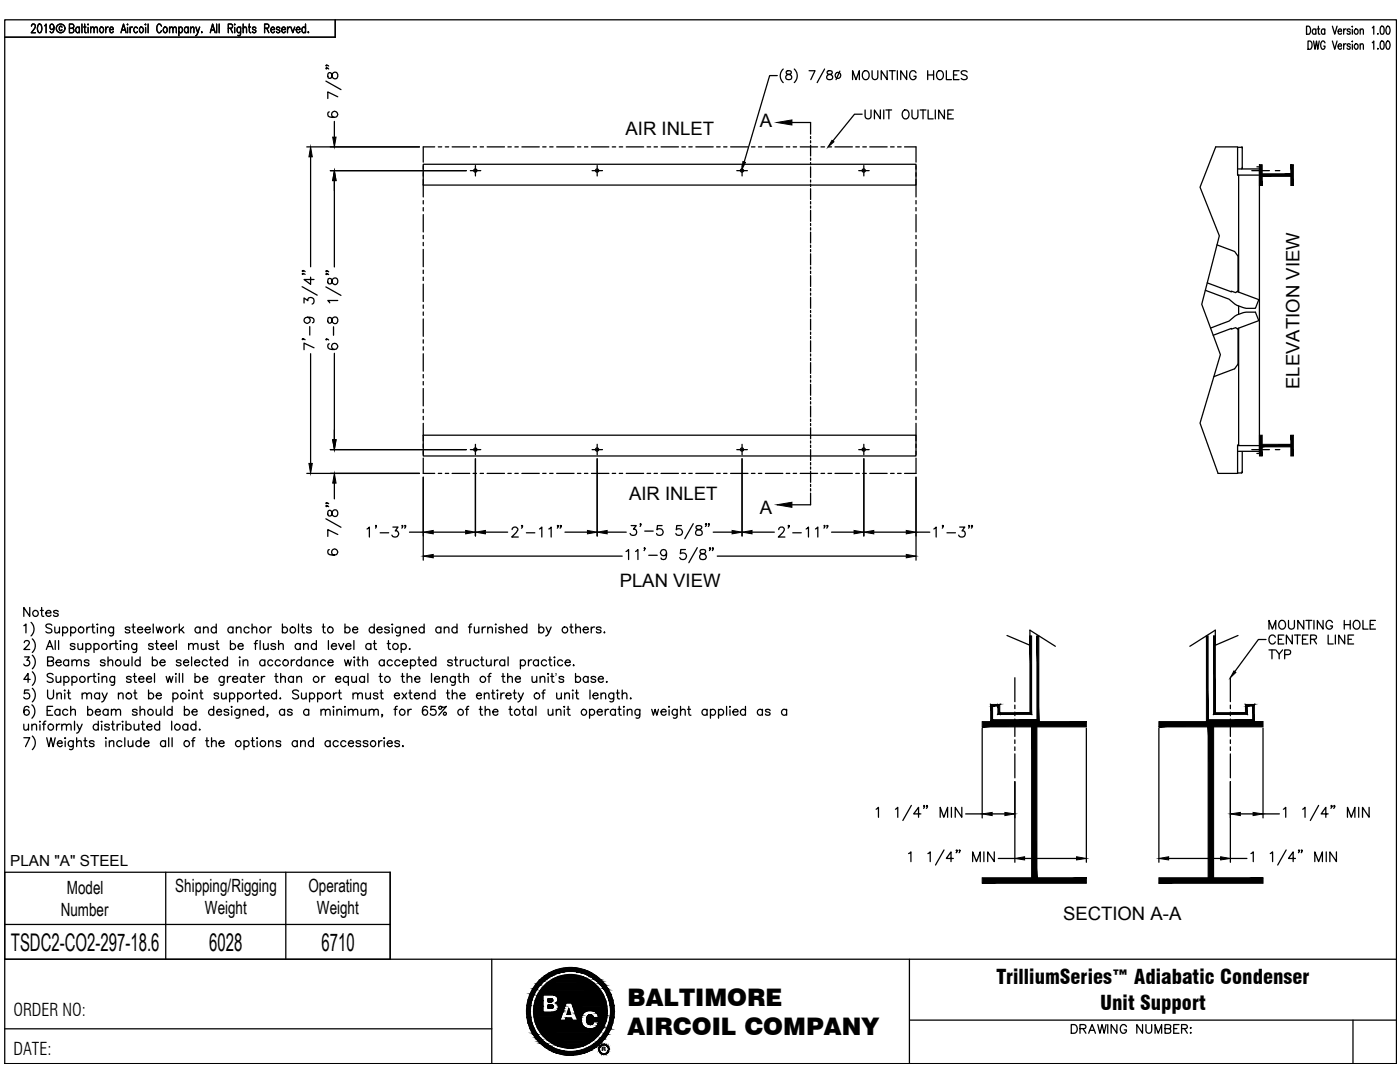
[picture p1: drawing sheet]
<svg xmlns="http://www.w3.org/2000/svg" width="279mm" height="216mm" viewBox="0 0 279 216" stroke-linecap="round" stroke-linejoin="round" font-family="sans-serif">
<defs><g id="words">
<g font-size="4.9">
<text x="2.2" y="189.7">TSDC2-CO2-297-18.6</text>
<text x="41.8" y="189.7">6028</text>
<text x="64.1" y="189.7">6710</text>
</g>
<g font-size="4.8">
<text x="125.2" y="200.7">BALTIMORE</text>
<text x="125.2" y="206.5">AIRCOIL COMPANY</text>
</g>
<g font-size="4">
<text x="198.9" y="196.4">TrilliumSeries™ Adiabatic Condenser</text>
<text x="219.6" y="201.6">Unit Support</text>
</g>
<g font-size="3.7">
<text x="124.9" y="26.9">AIR INLET</text>
<text x="151.7" y="25.2">A</text>
<text x="259.3" y="77.6" transform="rotate(-90 259.3 77.6)">ELEVATION VIEW</text>
<text x="125.5" y="99.8">AIR INLET</text>
<text x="151.7" y="102.6">A</text>
<text x="123.7" y="117.1">PLAN VIEW</text>
<text x="212.1" y="183.5">SECTION A-A</text>
</g>
<g font-size="3.6">
<text x="13.3" y="178.4">Model</text>
<text x="35" y="178">Shipping/Rigging</text>
<text x="61.6" y="178">Operating</text>
<text x="12.1" y="182.7">Number</text>
<text x="40.9" y="182.4">Weight</text>
<text x="63.3" y="182.4">Weight</text>
</g>
<g font-size="3.5">
<text x="2.7" y="202.7">ORDER NO:</text>
<text x="2.7" y="210.5">DATE:</text>
</g>
<text font-size="3.1" x="2" y="172.7">PLAN &quot;A&quot; STEEL</text>
<text font-size="2.5" x="110.8" y="136.2">’</text>
<text font-size="1.2" x="120.1" y="209.8">R</text>
</g></defs>
<!-- layer: 0 -->
<g fill="none" stroke="#000" stroke-width=".25">
<path d="M.9 4h277.8v208.2h-277.8zM6.3 5.2l.1-.2a.41 .41 0 0 1 .5-.1 .41 .41 0 0 1 .1 .6l-.8 1h.9M7.7 4.9l.3-.1a1.17 1.17 0 0 1 0 1.7h-.2a1.27 1.27 0 0 1-.1-1.6zM8.9 5.1l.3-.3v1.7M10.8 5.4l-.2 .4a.48 .48 0 0 1-.6-.5 .48 .48 0 0 1 .6-.4 1.27 1.27 0 0 1-.2 1.6l-.4-.2M12.4 5.4l-.1-.1a.42 .42 0 0 0-.5 .3 .42 .42 0 0 0 .2 .5l.4-.2M13.9 5.6h.7l.1-.3-.1-.4-.7-.1v1.7l.7-.1 .1-.4-.3-.4M15.8 5.6l-.1-.1a.55 .55 0 0 0-.6 .4 .55 .55 0 0 0 .3 .6l.4-.2M15.8 5.4v1.1M16.4 4.8v1.7M16.7 5.4h.5M16.9 4.8v1.6l.3 .1"/>
<path d="M17.6 4.8v.2zM17.6 5.5v1M18.1 5.7l.3-.3 .3 .1 .1 1M18.1 5.4v1.1M18.8 5.7l.3-.3 .3 .1v1M20.1 5.5a.55 .55 0 0 1 .6 .4 .55 .55 0 0 1-.3 .6 .59 .59 0 0 1-.5-.4 .59 .59 0 0 1 .2-.6zM21.1 5.4v1.1M21.6 5.4a.49 .49 0 0 0-.5 .5M21.9 5.9h.7l-.1-.4a.55 .55 0 0 0-.6 .3 .55 .55 0 0 0 .1 .6l.4 .1 .2-.2M24.1 6.5l.6-1.7 .5 1.7M24.4 6h.5M25.5 4.8v.2z"/>
<path d="M25.5 5.5v1M26 5.4v1.1M26.4 5.4l-.3 .1-.1 .4M27.4 5.6l-.1-.1a.55 .55 0 0 0-.6 .4 .55 .55 0 0 0 .3 .6l.4-.2M28 5.5a.55 .55 0 0 1 .7 .4 .55 .55 0 0 1-.4 .6l-.4-.2-.1-.4zM29.1 4.8v.2zM29.1 5.5v1M29.6 4.8v1.7M32.2 5.2a.44 .44 0 0 0-.4-.4 .44 .44 0 0 0-.5 .4v.7a.48 .48 0 0 0 .3 .6 .48 .48 0 0 0 .6-.4M32.8 5.5a.55 .55 0 0 1 .6 .4 .55 .55 0 0 1-.3 .6 .59 .59 0 0 1-.5-.4 .59 .59 0 0 1 .2-.6zM33.8 5.7l.3-.3 .3 .1 .1 1M33.8 5.4v1.1"/>
<path d="M34.5 5.7l.3-.3 .3 .1 .1 1M35.7 5.6l.1-.1a.55 .55 0 0 1 .7 .4 .55 .55 0 0 1-.4 .6l-.4-.2M35.7 5.4v1.7M37.6 5.6l-.2-.1a.56 .56 0 0 0-.7 .3 .56 .56 0 0 0 .4 .7h.2l.3-.2M37.6 5.4v1.1M38 5.7l.4-.3 .3 .1v1M38 5.4v1.1M39.1 5.4l.4 1.1 .3-1.1M39.5 6.5l-.5 .6M40.3 6.4v.1zM42 6.5l.4-1.7 .5 1.7M42.1 6h.7"/>
<path d="M43.2 4.8v1.7M43.7 4.8v1.7M45.6 5.6h.7l.1-.6-.3-.2h-.5v1.7M46 5.6l.4 .9M46.8 4.8v.2zM46.8 5.5v1M48 5.4v1.6l-.2 .1-.3-.1M48 5.6l-.1-.1a.55 .55 0 0 0-.7 .4 .55 .55 0 0 0 .4 .6l.4-.2M48.5 5.7l.3-.3 .3 .1 .1 1M48.5 4.8v1.7M49.6 5.4h.4M49.8 4.8v1.4v.2l.3 .1"/>
<path d="M51.1 5.6l-.1-.1a.36 .36 0 0 0-.6 .1l.2 .3 .4 .1v.4a.36 .36 0 0 1-.6-.1M52.8 5.6h.7l.1-.6-.2-.2h-.6v1.7M53.2 5.6l.5 .9M54 5.9h.8l-.1-.4a.55 .55 0 0 0-.7 .4 .55 .55 0 0 0 .4 .6l.4-.2M55.9 5.6a.39 .39 0 0 0-.7-.1v.3l.6 .2 .1 .3a.39 .39 0 0 1-.7 .1v-.1M56.2 5.9h.8l-.2-.4a.55 .55 0 0 0-.6 .4 .55 .55 0 0 0 .3 .6l.5-.2M57.4 5.4v1.1M57.9 5.4a.49 .49 0 0 0-.5 .5M58.1 5.4l.3 1.1 .4-1.1M59.1 5.9h.8l-.2-.4a.55 .55 0 0 0-.6 .4 .55 .55 0 0 0 .4 .6l.4-.2M61 5.6l-.2-.1a.55 .55 0 0 0-.6 .4 .55 .55 0 0 0 .4 .6l.4-.2M61 4.8v1.7"/>
<path d="M61.5 6.4v.1zM66.9 4v3.4h-66M4.8 124.9l.4-.4v1.8M4.8 128.2l.4-.4 .6 .2a.55 .55 0 0 1-.2 .7l-.8 .9h1.1M4.9 131.1h1l-.6 .7a.59 .59 0 0 1 .5 .9 .59 .59 0 0 1-1-.2M5.8 137.7h-.9l-.1 .7a.63 .63 0 0 1 1 0 .63 .63 0 0 1-.1 1 .63 .63 0 0 1-.9-.3M5.9 121.2v1.8l-1.1-1.8v1.8M6 135.6h-1.2l.8-1.2v1.8M6.2 124.2a1.83 1.83 0 0 1 0 2.7M6.4 127.5a1.83 1.83 0 0 1 0 2.7M6.4 130.7a1.83 1.83 0 0 1 0 2.7M6.4 134a1.83 1.83 0 0 1 0 2.8"/>
<path d="M6.4 137.3a1.83 1.83 0 0 1 0 2.8M8.1 121.8h.6M8.3 121.2v1.5l.1 .2 .3 .1M9.2 122.3h1a.55 .55 0 0 0-.8-.4 .55 .55 0 0 0-.2 .8 .54 .54 0 0 0 1 0M9.2 129.6l.7-1.8 .7 1.8M9.5 131.9l1-.1 .2-.2-.1-.4-.3-.1h-.8v1.8h.8a.47 .47 0 0 0 .4-.5 .47 .47 0 0 0-.4-.5M9.5 137.7v1.3a.6 .6 0 0 0 .6 .5 .6 .6 0 0 0 .6-.5v-1.3M9.5 129h.8M10.3 124.8a.67 .67 0 0 0-.6-.3 .67 .67 0 0 0-.5 .4l.1 .3 .9 .3 .1 .5a.78 .78 0 0 1-1.1 0M10.6 134.6a.67 .67 0 0 0-.6-.2 .67 .67 0 0 0-.6 .4l.2 .3 .8 .3 .2 .5a.78 .78 0 0 1-1.2 0M10.9 125.1l.1 1.1 .4 .1 .5-.3M11 127.8v1.8"/>
<path d="M11.2 132.2h1a.55 .55 0 0 0-.8-.5 .55 .55 0 0 0-.1 .9 .54 .54 0 0 0 .9 0M11.2 135l.1 1.1 .4 .1 .4-.4M11.4 138.6l.4-.3 .4 .1v1.1M11.4 138.3v1.2M11.6 122.1a.54 .54 0 0 0-.9 0l.1 .1 .7 .3 .1 .2a.54 .54 0 0 1-.9 0M11.7 127.8v1.8M11.9 125.1v1.2M12.1 135v1.2M12.5 125.4a.57 .57 0 0 1 .8-.1 .57 .57 0 0 1 0 .8 .57 .57 0 0 1-.8-.1M12.5 125.1v1.8M12.8 135.2a.57 .57 0 0 1 .8-.1 .57 .57 0 0 1 0 .9 .57 .57 0 0 1-.8-.1M12.8 135v1.8"/>
<path d="M12.9 137.7v.2zM12.9 138.4v1.1M13.4 138.3h.6M13.7 131.9a.57 .57 0 0 0-.8-.1 .57 .57 0 0 0 0 .9 .57 .57 0 0 0 .8-.1M13.7 137.7v1.4l.1 .3 .3 .1M13.7 131.7v1.2M14.1 125.4a.57 .57 0 0 1 .8-.1 .57 .57 0 0 1 0 .8 .57 .57 0 0 1-.8-.1M14.1 125.1v1.8M14.4 132l.4-.3 .4 .1 .1 1.1M14.4 135.2a.57 .57 0 0 1 .8-.1 .57 .57 0 0 1 0 .9 .57 .57 0 0 1-.8-.1M14.4 131.7v1.2M14.4 135v1.8"/>
<path d="M15 128.7a.54 .54 0 0 0-1 0l.3 .2 .6 .2 .1 .2a.54 .54 0 0 1-1 0M15.3 132l.4-.3 .4 .1 .1 1.1M15.6 128.4v1.1l.5 .1 .4-.3M16.4 138.6l.4-.3 .4 .1 .1 1.1M16.4 138.3v1.2M16.5 128.4v1.2M17.2 128.7a.57 .57 0 0 1 .8-.1 .57 .57 0 0 1 0 .8 .57 .57 0 0 1-.8-.1M17.2 128.4v1.8M17.3 138.6l.5-.3 .4 .1 .1 1.1M17.3 125.1v1.2M17.6 135v1.2M17.8 131.9a.54 .54 0 0 0-1 0l.1 .2 .8 .2 .1 .3a.54 .54 0 0 1-1 0"/>
<path d="M18 125.1a.57 .57 0 0 0-.7 .5M18.3 135a.57 .57 0 0 0-.7 .5M18.3 125.1h.6M18.5 124.5v1.5l.1 .2 .3 .1M18.5 135h.6M18.8 128.7a.57 .57 0 0 1 .8-.1 .57 .57 0 0 1 0 .8 .57 .57 0 0 1-.8-.1M18.8 134.4v1.4l.1 .3 .3 .1M18.8 128.4v1.8M19.4 124.6h.1zM19.4 125.2v1.1M19.7 134.4v.1zM19.7 135.1v1.1"/>
<path d="M19.9 138.5a.57 .57 0 0 0-.9-.1 .57 .57 0 0 0 0 .9 .57 .57 0 0 0 .9-.1M19.9 138.3v1.2M20.1 125.4l.4-.3 .5 .1 .1 1.1M20.1 125.1v1.2M20.4 135.3l.4-.3 .4 .1 .1 1.1M20.4 138.3l.5 1.2 .5-1.2M20.4 135v1.2M20.9 139.5l-.2 .3-.4 .3M21 131.9a.54 .54 0 0 0-1 0l.1 .2 .8 .2 .1 .3a.54 .54 0 0 1-1 0M21.6 132l.4-.3 .4 .1 .1 1.1M21.6 131.1v1.8M22 128.4v1.2"/>
<path d="M22.7 125.1v1.4a.47 .47 0 0 1-.3 .4 .47 .47 0 0 1-.5-.1M22.7 125.4a.57 .57 0 0 0-.9-.1 .57 .57 0 0 0 0 .8 .57 .57 0 0 0 .9-.1M22.7 128.4a.57 .57 0 0 0-.7 .5M22.9 135l-.1 1.6-.2 .2-.4-.1M22.9 135.2a.55 .55 0 0 0-.8 0 .55 .55 0 0 0 0 .8 .55 .55 0 0 0 .8-.1M22.9 128.4h.6M23.1 127.8v1.5l.1 .2 .4 .1M23.6 138.6l.5-.3 .4 .1 .1 1.1M23.6 138.3v1.2M24.1 127.8v.2zM24.1 128.5v1.1M24.7 128.7l.5-.3 .4 .1 .1 1.1"/>
<path d="M24.7 131.7l.1 1.1 .4 .1 .5-.4M24.7 128.4v1.2M25.7 131.7v1.2M25.9 125.4a.54 .54 0 0 0-.9 0l.2 .2 .6 .2 .1 .2a.54 .54 0 0 1-.9 0M26.2 135.2a.54 .54 0 0 0-1 0l.3 .3 .6 .2 .1 .2a.54 .54 0 0 1-1 0M26.3 125.1h.6M26.3 131.1v1.8M26.6 124.5v1.5l.1 .2 .3 .1M26.6 135h.6M26.7 138.3h.6M26.9 134.4v1.4v.3l.4 .1M26.9 137.7v1.4l.1 .3 .4 .1"/>
<path d="M27.3 128.4v1.4a.47 .47 0 0 1-.3 .4 .47 .47 0 0 1-.5-.1M27.3 128.7a.57 .57 0 0 0-.9-.1 .57 .57 0 0 0 0 .8 .57 .57 0 0 0 .9-.1M27.4 125.6h1.1a.55 .55 0 0 0-.8-.4 .55 .55 0 0 0-.2 .8 .54 .54 0 0 0 1 0M27.7 135.5h1a.55 .55 0 0 0-.8-.5 .55 .55 0 0 0-.1 .9 .54 .54 0 0 0 .9 0M28 131.9a.57 .57 0 0 0-.9-.1 .57 .57 0 0 0 0 .9 .57 .57 0 0 0 .9-.1M28 131.1v1.8M29 125.6h1a.55 .55 0 0 0-.8-.4 .55 .55 0 0 0-.1 .8 .54 .54 0 0 0 .9 0M29.2 135.5h1a.55 .55 0 0 0-.7-.5 .55 .55 0 0 0-.2 .9 .54 .54 0 0 0 .9 0M29.6 138.5a.57 .57 0 0 1 .9-.1 .57 .57 0 0 1 0 .9 .57 .57 0 0 1-.9-.1M29.6 137.7v1.8M30.4 131.9a.57 .57 0 0 1 .8-.1 .57 .57 0 0 1 0 .9 .57 .57 0 0 1-.8-.1M30.4 131.1v1.8"/>
<path d="M30.6 128.7a.54 .54 0 0 0-1 0l.3 .2 .6 .2 .1 .2a.54 .54 0 0 1-1 0M30.6 124.5v1.8M30.8 134.4v1.8M31 128.4h.6M31.2 125.1l.3 1.2 .3-1.2 .4 1.2 .3-1.2M31.2 138.8h1a.55 .55 0 0 0-.8-.5 .55 .55 0 0 0-.1 .9 .54 .54 0 0 0 .9 0M31.3 127.8v1.5v.2l.4 .1M31.9 132.2h1a.55 .55 0 0 0-.7-.5 .55 .55 0 0 0-.2 .9 .54 .54 0 0 0 .9 0M32.1 128.9h1a.51 .51 0 0 0-.6-.5 .51 .51 0 0 0-.4 .7 .52 .52 0 0 0 .4 .5 .52 .52 0 0 0 .6-.3M33.2 135l.3 1.2 .3-1.2 .4 1.2 .3-1.2M33.6 128.9h1a.55 .55 0 0 0-.8-.4 .55 .55 0 0 0-.1 .8 .54 .54 0 0 0 .9 0M34.5 138.5a.57 .57 0 0 1 .9-.1 .57 .57 0 0 1 0 .9 .57 .57 0 0 1-.9-.1"/>
<path d="M34.5 138.3v1.8M34.7 125.1v1.2M35 134.5h.2zM35.1 135.1v1.1M35.2 127.8v1.8M35.4 125.1a.57 .57 0 0 0-.7 .5M35.8 124.5v1.8M35.8 134.4v1.8M36.1 131.9a.54 .54 0 0 0-.9 0l.1 .2 .7 .2 .1 .3a.54 .54 0 0 1-.9 0M36.1 125.6l.6 .7M36.5 134.4v1.8M36.6 132.2h1a.55 .55 0 0 0-.7-.5 .55 .55 0 0 0-.2 .9 .54 .54 0 0 0 .9 0"/>
<path d="M36.6 125.1l-.8 .9M37.6 128.7l.5-.3 .4 .1 .1 1.1M37.6 128.4v1.2M37.7 137.7v.2zM37.7 138.4v1.1M38.2 131.1v1.8M38.4 138.6l.4-.3 .5 .1v1.1M38.4 138.3v1.2M38.6 128.7l.4-.3 .4 .1 .1 1.1M38.8 132.2h1a.55 .55 0 0 0-.7-.5 .55 .55 0 0 0-.2 .9 .54 .54 0 0 0 .9 0M38.9 135.2a.57 .57 0 0 1 .9-.1 .57 .57 0 0 1 0 .9 .57 .57 0 0 1-.9-.1M38.9 134.4v1.8"/>
<path d="M39.8 138.3h.6M39.9 125.4a.57 .57 0 0 0-.8-.1 .57 .57 0 0 0 0 .8 .57 .57 0 0 0 .8-.1M39.9 125.1v1.2M40.1 137.7v1.4l.1 .3 .3 .1M40.2 128.4l.1 1.1 .4 .1 .4-.3M40.4 135.5h1.1a.55 .55 0 0 0-.8-.5 .55 .55 0 0 0-.2 .9 .54 .54 0 0 0 1 0M40.6 125.4l.4-.3 .5 .1v1.1M40.6 125.1v1.2M41.1 128.4v1.2M41.4 131.9a.57 .57 0 0 0-.9-.1 .57 .57 0 0 0 0 .9 .57 .57 0 0 0 .9-.1M41.8 131.7h.6M42.1 131.1v1.4v.3l.4 .1"/>
<path d="M42.6 128.7a.54 .54 0 0 0-.9 0l.3 .2 .6 .2v.2a.54 .54 0 0 1-.9 0M42.9 132.2h1a.51 .51 0 0 0-.6-.6 .51 .51 0 0 0-.4 .7 .52 .52 0 0 0 .4 .5 .52 .52 0 0 0 .6-.2M43.1 128.4h.5M43.2 125.4a.57 .57 0 0 0-.9-.1 .57 .57 0 0 0 0 .8 .57 .57 0 0 0 .9-.1M43.2 124.5v1.8M43.3 127.8v1.5l.1 .2 .3 .1M43.6 138.5a.5 .5 0 0 0-.4-.2 .5 .5 0 0 0-.5 .2l.1 .2 .7 .3 .1 .2a.5 .5 0 0 1-.4 .3 .5 .5 0 0 1-.5-.3M44.2 138.3l.1 1.1 .4 .1 .4-.4M44.7 135v1.3a.47 .47 0 0 1-.3 .4 .47 .47 0 0 1-.4 0M44.7 135.2a.57 .57 0 0 0-.8-.1 .57 .57 0 0 0 0 .9 .57 .57 0 0 0 .8-.1M45.1 138.3v1.2M45.4 131.9a.57 .57 0 0 0-.8-.1 .57 .57 0 0 0 0 .9 .57 .57 0 0 0 .8-.1"/>
<path d="M45.4 131.1v1.8M45.4 135v1.2M45.8 138.5a.57 .57 0 0 1 .9-.1 .57 .57 0 0 1 0 .9 .57 .57 0 0 1-.9-.1M45.8 138.3v1.8M46 128.7a.57 .57 0 0 1 .8-.1 .57 .57 0 0 1 0 .8 .57 .57 0 0 1-.8-.1M46 127.8v1.8M46.1 135a.57 .57 0 0 0-.7 .5M46.4 135.5h1a.55 .55 0 0 0-.7-.5 .55 .55 0 0 0-.2 .9 .54 .54 0 0 0 .9 0M46.5 125.4a.57 .57 0 0 0-.8-.1 .57 .57 0 0 0 0 .8 .57 .57 0 0 0 .8-.1M46.5 125.1v1.2M47.2 125.4l.4-.3 .4 .1 .1 1.1M47.2 125.1v1.2"/>
<path d="M47.4 138.5a.57 .57 0 0 1 .9-.1 .57 .57 0 0 1 0 .9 .57 .57 0 0 1-.9-.1M47.4 138.3v1.8M47.5 128.9h1a.55 .55 0 0 0-.7-.4 .55 .55 0 0 0-.2 .8 .54 .54 0 0 0 .9 0M47.9 131.1v.1zM47.9 131.8v1.1M48.5 132l.5-.3 .4 .1 .1 1.1M48.5 131.7v1.2M49 135.2a.57 .57 0 0 0-.9-.1 .57 .57 0 0 0 0 .9 .57 .57 0 0 0 .9-.1M49 135v1.2M49.5 135h.6M49.7 125.4a.57 .57 0 0 0-.8-.1 .57 .57 0 0 0 0 .8 .57 .57 0 0 0 .8-.1M49.7 134.4v1.4l.1 .3 .3 .1"/>
<path d="M50.3 125.4l.4-.3 .5 .1v1.1M50.3 124.5v1.8M50.6 135.5h1a.55 .55 0 0 0-.8-.5 .55 .55 0 0 0-.2 .9 .54 .54 0 0 0 1 0M50.6 138.3v1.2M50.7 128.4h.6M51.3 138.3a.57 .57 0 0 0-.7 .5M51.4 127.8l-.3 .1-.1 .3v1.4M51.6 138.3h.6M51.8 137.7v1.4l.1 .3 .4 .1M51.9 127.8v1.8M52.2 135v1.2M52.6 128.4l.1 1.1 .4 .1 .4-.3"/>
<path d="M52.7 138.8h1a.55 .55 0 0 0-.8-.5 .55 .55 0 0 0-.1 .9 .54 .54 0 0 0 .9 0M52.8 131.9a.57 .57 0 0 0-.8-.1 .57 .57 0 0 0 0 .9 .57 .57 0 0 0 .8-.1M52.8 135a.57 .57 0 0 0-.6 .5M52.8 131.7v1.2M53.5 125.1v1.2M53.5 128.4v1.2M54.2 125.1a.56 .56 0 0 0-.7 .5M54.4 131.9a.55 .55 0 0 0-.8 0 .55 .55 0 0 0 0 .8 .55 .55 0 0 0 .8-.1M54.8 135h.6M55 128.7a.54 .54 0 0 0-.9 0l.2 .2 .6 .2 .1 .2a.54 .54 0 0 1-.9 0M55.1 134.4v1.4l.1 .3 .3 .1M55.2 138.5a.57 .57 0 0 0-.9-.1 .57 .57 0 0 0 0 .9 .57 .57 0 0 0 .9-.1"/>
<path d="M55.2 137.7v1.8M55.6 128.7l.4-.3 .4 .1 .1 1.1M55.6 127.8v1.8M55.9 131.9a.57 .57 0 0 0-.8-.1 .57 .57 0 0 0 0 .9 .57 .57 0 0 0 .8-.1M55.9 139.3v.2zM56 135.3l.4-.3 .5 .1 .1 1.1M56 134.4v1.8M56.4 125.4a.57 .57 0 0 1 .8-.1 .57 .57 0 0 1 0 .8 .57 .57 0 0 1-.8-.1M56.4 124.5v1.8M58.1 131.7v1.2M58.6 135.2a.57 .57 0 0 0-.9-.1 .57 .57 0 0 0 0 .9 .57 .57 0 0 0 .9-.1M58.6 135v1.2"/>
<path d="M58.8 131.7a.57 .57 0 0 0-.7 .5M59.2 135.3l.5-.3 .4 .1 .1 1.1M59.2 135v1.2M59.6 137.9a.67 .67 0 0 0-.7-.2 .67 .67 0 0 0-.5 .4l.2 .3 .8 .3 .2 .5a.78 .78 0 0 1-1.2 0M59.6 124.5v1.8M59.9 128.7a.57 .57 0 0 0-.8-.1 .57 .57 0 0 0 0 .8 .57 .57 0 0 0 .8-.1M59.9 128.4v1.2M60.1 125.1h.6M60.2 131.9a.57 .57 0 0 0-.9-.1 .57 .57 0 0 0 0 .9 .57 .57 0 0 0 .9-.1M60.2 138.3l.1 1.1 .4 .1 .4-.4M60.2 131.1v1.8M60.3 124.5v1.5l.1 .2 .4 .1"/>
<path d="M60.6 128.7l.4-.3 .4 .1 .1 1.1M60.6 128.4v1.2M61.1 138.3v1.2M61.8 131.9a.57 .57 0 0 0-.9-.1 .57 .57 0 0 0 0 .9 .57 .57 0 0 0 .9-.1M61.8 138.5a.57 .57 0 0 1 .8-.1 .57 .57 0 0 1 0 .9 .57 .57 0 0 1-.8-.1M61.8 131.7v1.2M61.8 138.3v1.8M62.1 125.4a.54 .54 0 0 0-.9 0l.2 .2 .6 .2 .1 .2a.54 .54 0 0 1-.9 0M62.5 132l.4-.3 .4 .1 .1 1.1M62.5 131.7v1.2M63.1 128.7a.57 .57 0 0 0-.8-.1 .57 .57 0 0 0 0 .8 .57 .57 0 0 0 .8-.1M63.1 127.8v1.8"/>
<path d="M63.4 138.5a.55 .55 0 0 1 .8 0 .55 .55 0 0 1 0 .8 .55 .55 0 0 1-.8-.1M63.4 138.3v1.8M64.2 135v1.2M64.3 125.1h.6M64.5 124.5v1.5l.1 .2 .4 .1M64.9 135a.52 .52 0 0 0-.7 .5M65 131.9a.55 .55 0 0 0-.9 0 .55 .55 0 0 0 0 .8 .55 .55 0 0 0 .9-.1M65.5 132.2h1a.55 .55 0 0 0-.8-.5 .55 .55 0 0 0-.2 .9 .54 .54 0 0 0 1 0M65.5 127.8v1.8M66.1 128.9h1.1a.55 .55 0 0 0-.8-.4 .55 .55 0 0 0-.2 .8 .54 .54 0 0 0 1 0M66.6 138.3v1.2M67 135.5h1a.55 .55 0 0 0-.8-.5 .55 .55 0 0 0-.1 .9 .54 .54 0 0 0 .9 0"/>
<path d="M67.2 138.3a.57 .57 0 0 0-.6 .5M67.5 138.3h.6M67.6 128.4l.5 1.2 .5-1.2M67.7 137.7v1.4l.1 .3 .4 .1M68.8 131.7l.3 1.2 .3-1.2 .4 1.2 .3-1.2M68.8 125.4a.57 .57 0 0 1 .9-.1 .57 .57 0 0 1 0 .8 .57 .57 0 0 1-.9-.1M68.8 124.5v1.8M69 128.9h1a.55 .55 0 0 0-.7-.4 .55 .55 0 0 0-.2 .8 .54 .54 0 0 0 .9 0M69.5 135.2a.57 .57 0 0 0-.8-.1 .57 .57 0 0 0 0 .9 .57 .57 0 0 0 .8-.1M69.5 135v1.8M70.2 135l.1 1.1 .4 .1 .4-.4M70.4 125.6h1a.55 .55 0 0 0-.8-.4 .55 .55 0 0 0-.1 .8 .54 .54 0 0 0 .9 0"/>
<path d="M70.5 138.6l.4-.3 .4 .1 .1 1.1M70.5 138.3v1.2M70.6 127.8v1.8M70.7 131.1v.1zM70.7 131.8v1.1M71.1 135v1.2M71.2 131.7h.6M71.4 138.6l.4-.3 .4 .1 .1 1.1M71.5 131.1v1.4l.1 .3 .3 .1M72.4 132l.4-.3 .5 .1v1.1M72.4 131.1v1.8M72.7 135.2a.57 .57 0 0 0-.8-.1 .57 .57 0 0 0 0 .9 .57 .57 0 0 0 .8-.1"/>
<path d="M72.7 135v1.2M73 138.3l.1 1.1 .4 .1 .4-.4M73.4 134.4v1.8M73.9 138.3v1.2M74 128.7a.57 .57 0 0 0-.8-.1 .57 .57 0 0 0 0 .8 .57 .57 0 0 0 .8-.1M74 128.4v1.2M74.5 128.4h.6M74.7 125.4a.57 .57 0 0 0-.8-.1 .57 .57 0 0 0 0 .8 .57 .57 0 0 0 .8-.1M74.7 124.5v1.8M74.7 127.8v1.5l.1 .2 .4 .1M75.2 125.6h1.1a.55 .55 0 0 0-.8-.4 .55 .55 0 0 0-.2 .8 .54 .54 0 0 0 1 0M75.4 138.5a.51 .51 0 0 0-.9 0l.2 .3 .6 .2 .1 .2a.51 .51 0 0 1-.9 0"/>
<path d="M75.7 135h.6M75.8 138.3h.6M75.9 134.4v1.4l.1 .3 .3 .1M76.1 137.7v1.4l.1 .3 .3 .1M76.7 131.9a.57 .57 0 0 0-.9-.1 .57 .57 0 0 0 0 .9 .57 .57 0 0 0 .9-.1M76.7 131.7v1.2M77.3 128.4h.6M77.5 127.8v1.5l.1 .2 .3 .1M77.7 125.4a.54 .54 0 0 0-.9 0l.2 .2 .6 .2 .1 .2a.54 .54 0 0 1-.9 0M78.3 124.5v.2zM78.3 131.9a.57 .57 0 0 0-.8-.1 .57 .57 0 0 0 0 .9 .57 .57 0 0 0 .8-.1M78.3 125.2v1.1"/>
<path d="M78.7 138.8h1a.55 .55 0 0 0-.7-.5 .55 .55 0 0 0-.2 .9 .54 .54 0 0 0 .9 0M79.8 131.9a.57 .57 0 0 0-.8-.1 .57 .57 0 0 0 0 .9 .57 .57 0 0 0 .8-.1M79.9 125.1v1.4a.47 .47 0 0 1-.3 .4 .47 .47 0 0 1-.5-.1M79.9 125.4a.57 .57 0 0 0-.8-.1 .57 .57 0 0 0 0 .8 .57 .57 0 0 0 .8-.1M80.1 128.7a.57 .57 0 0 1 .8-.1 .57 .57 0 0 1 0 .8 .57 .57 0 0 1-.8-.1M80.1 128.4v1.8M80.1 135h.6M80.2 138.3l1 1.2M80.3 132.2h1a.55 .55 0 0 0-.7-.5 .55 .55 0 0 0-.2 .9 .54 .54 0 0 0 .9 0M80.3 134.4v1.4l.1 .3 .3 .1M80.6 125.4l.4-.3 .4 .1 .1 1.1M80.6 125.1v1.2"/>
<path d="M81.2 138.3l-1 1.2M81.3 135.3l.4-.3 .4 .1 .1 1.1M81.3 134.4v1.8M81.6 138.3h.6M81.7 129.5h.1zM81.8 137.7v1.4l.1 .3 .4 .1M81.9 131.9a.57 .57 0 0 1 .9-.1 .57 .57 0 0 1 0 .9 .57 .57 0 0 1-.9-.1M81.9 131.7v1.7M82.1 125.6h1a.55 .55 0 0 0-.8-.4 .55 .55 0 0 0-.1 .8 .54 .54 0 0 0 .9 0M82.7 138.8h1a.55 .55 0 0 0-.8-.5 .55 .55 0 0 0-.1 .9 .54 .54 0 0 0 .9 0M82.8 135.5h1a.55 .55 0 0 0-.8-.5 .55 .55 0 0 0-.1 .9 .54 .54 0 0 0 .9 0M83.4 131.7h.6"/>
<path d="M83.6 131.1v1.4l.1 .3 .3 .1M84.3 138.6l.4-.3 .4 .1 .1 1.1M84.3 138.3v1.2M84.5 132.2h.9a.51 .51 0 0 0-.6-.6 .51 .51 0 0 0-.3 .7 .52 .52 0 0 0 .4 .5 .52 .52 0 0 0 .5-.2M84.6 125.4a.57 .57 0 0 0-.8-.1 .57 .57 0 0 0 0 .8 .57 .57 0 0 0 .8-.1M84.6 124.5v1.8M86.1 134.4v1.8M86.7 135.5h1a.55 .55 0 0 0-.7-.5 .55 .55 0 0 0-.2 .9 .54 .54 0 0 0 .9 0M86.8 138.5a.57 .57 0 0 0-.8-.1 .57 .57 0 0 0 0 .9 .57 .57 0 0 0 .8-.1M86.8 137.7v1.8M87 131.9a.57 .57 0 0 0-.9-.1 .57 .57 0 0 0 0 .9 .57 .57 0 0 0 .9-.1M87 131.1v1.8"/>
<path d="M88 125.4a.57 .57 0 0 0-.9-.1 .57 .57 0 0 0 0 .8 .57 .57 0 0 0 .9-.1M88 125.1v1.2M88.3 135.3l.4-.3 .5 .1 .1 1.1M88.3 135v1.2M88.7 125.4l.4-.3 .4 .1 .1 1.1M88.7 125.1v1.2M89.1 138.3h.6M89.3 137.7v1.4l.1 .3 .4 .1M90.3 131.9a.54 .54 0 0 0-1 0l.1 .2 .8 .2 .1 .3a.54 .54 0 0 1-1 0M90.3 138.6l.4-.3 .4 .1 .1 1.1M90.3 137.7v1.8M90.7 131.7h.6"/>
<path d="M90.9 135v1.3a.47 .47 0 0 1-.3 .4 .47 .47 0 0 1-.5 0M90.9 135.2a.57 .57 0 0 0-.9-.1 .57 .57 0 0 0 0 .9 .57 .57 0 0 0 .9-.1M90.9 131.1v1.4l.1 .3 .4 .1M91.2 125.4a.57 .57 0 0 0-.8-.1 .57 .57 0 0 0 0 .8 .57 .57 0 0 0 .8-.1M91.2 124.5v1.8M91.4 135h.6M91.6 134.4v1.4l.1 .3 .3 .1M91.8 138.8h1a.55 .55 0 0 0-.8-.5 .55 .55 0 0 0-.1 .9 .54 .54 0 0 0 .9 0M91.9 131.7v1.2M92.6 131.7a.57 .57 0 0 0-.7 .5M92.6 135.3l.4-.3 .4 .1 .1 1.1M92.6 134.4v1.8"/>
<path d="M93 131.7l.1 1.1 .4 .1 .4-.4M93.5 125.1h.6M93.9 131.7v1.2M94.2 124.5l-.4 .1-.1 .3v1.4M94.7 125.1l.1 1.1 .4 .1 .4-.3M95.1 138.8h1a.51 .51 0 0 0-.6-.5 .51 .51 0 0 0-.4 .7 .52 .52 0 0 0 .4 .5 .52 .52 0 0 0 .6-.3M95.5 131.9a.57 .57 0 0 0-.8-.1 .57 .57 0 0 0 0 .9 .57 .57 0 0 0 .8-.1M95.6 125.1v1.2M95.9 131.7h.6M96.2 131.1v1.4v.3l.4 .1M96.2 125.1v1.2M96.7 138.6l.4-.3 .4 .1 .1 1.1"/>
<path d="M96.7 138.3v1.2M96.9 125.1a.57 .57 0 0 0-.7 .5M97.1 131.7l.1 1.1 .4 .1 .4-.4M97.3 125.4l.5-.3 .4 .1 .1 1.1M97.3 125.1v1.2M97.3 135h.6M98 134.4l-.3 .1-.1 .2v1.5M98 131.7v1.2M98.1 138.3h.6M98.4 137.7v1.4v.3l.4 .1M98.7 131.7v1.2M98.9 124.5v.2z"/>
<path d="M98.9 125.2v1.1M99.3 137.7v.2zM99.3 138.4v1.1M99.4 131.7a.57 .57 0 0 0-.7 .5M100 138.3v1.2M100.1 135h.6M100.4 134.4v1.4l.1 .3 .3 .1M100.5 125.4a.54 .54 0 0 0-1 0l.1 .1 .8 .3 .1 .2a.54 .54 0 0 1-1 0M100.6 138.3a.57 .57 0 0 0-.6 .5M100.7 131.9a.57 .57 0 0 0-.8-.1 .57 .57 0 0 0 0 .9 .57 .57 0 0 0 .8-.1M100.7 131.7v1.2M101 138.8h1a.55 .55 0 0 0-.8-.5 .55 .55 0 0 0-.1 .9 .54 .54 0 0 0 .9 0"/>
<path d="M101.1 125.4l.4-.3 .4 .1 .1 1.1M101.1 124.5v1.8M101.3 135.3l.4-.3 .5 .1v1.1M101.3 134.4v1.8M101.4 131.1v1.8M102.4 138.3h.6M102.6 125.6h1a.55 .55 0 0 0-.8-.4 .55 .55 0 0 0-.1 .8 .54 .54 0 0 0 .9 0M102.7 137.7v1.4l.1 .3 .3 .1M102.8 135.5h1.1a.55 .55 0 0 0-.8-.5 .55 .55 0 0 0-.2 .9 .54 .54 0 0 0 1 0M103.4 138.3l.5 1.2 .6-1.2M103.9 131.9a.57 .57 0 0 1 .8-.1 .57 .57 0 0 1 0 .9 .57 .57 0 0 1-.8-.1M103.9 131.7v1.7"/>
<path d="M103.9 139.5l-.1 .3-.5 .3M105.1 125.4a.57 .57 0 0 0-.8-.1 .57 .57 0 0 0 0 .8 .57 .57 0 0 0 .8-.1M105.1 124.5v1.8M105.5 131.7v1.2M106.1 131.7a.56 .56 0 0 0-.6 .5M106.2 135l.1 1.1 .4 .1 .4-.4M107.1 135v1.2M107.5 131.9a.57 .57 0 0 0-.9-.1 .57 .57 0 0 0 0 .9 .57 .57 0 0 0 .9-.1M107.5 131.7v1.2M107.5 125.4a.57 .57 0 0 1 .9-.1 .57 .57 0 0 1 0 .8 .57 .57 0 0 1-.9-.1M107.5 124.5v1.8M107.8 135.3l.4-.3 .4 .1 .1 1.1"/>
<path d="M107.8 135v1.2M108.1 138.3h.6M108.8 137.7l-.3 .1-.1 .2v1.5M109 125.1l.5 1.2 .5-1.2M109.1 131.9a.57 .57 0 0 0-.9-.1 .57 .57 0 0 0 0 .9 .57 .57 0 0 0 .9-.1M109.3 134.5h.2zM109.4 135.1v1.1M109.5 126.3l-.2 .3-.4 .3M109.5 131.7h.6M109.7 131.1v1.4l.1 .3 .4 .1M109.9 135h.6M110.2 134.4v1.4l.1 .3 .3 .1"/>
<path d="M110.6 131.2h.2zM110.7 131.8v1.1M111.1 138.3l.1 1.1 .4 .1 .4-.4M112 138.3v1.2M112.3 131.9a.57 .57 0 0 0-.9-.1 .57 .57 0 0 0 0 .9 .57 .57 0 0 0 .9-.1M112.5 135.2a.54 .54 0 0 0-.9 0l.2 .3 .6 .2 .1 .2a.54 .54 0 0 1-.9 0M112.7 138.6l.4-.3 .5 .1v1.1M112.7 138.3v1.2M112.8 132.2h1a.55 .55 0 0 0-.8-.5 .55 .55 0 0 0-.1 .9 .54 .54 0 0 0 .9 0M113.7 125.1h.6M114 124.5v1.5l.1 .2 .3 .1M114.3 137.7v.2z"/>
<path d="M114.3 138.4v1.1M114.4 132.8h.2zM114.8 138.3h.6M114.9 135.2a.57 .57 0 0 1 .8-.1 .57 .57 0 0 1 0 .9 .57 .57 0 0 1-.8-.1M114.9 134.4v1.8M114.9 125.4l.4-.3 .5 .1v1.1M114.9 124.5v1.8M115.1 137.7v1.4l.1 .3 .3 .1M116.4 125.6h1a.55 .55 0 0 0-.8-.4 .55 .55 0 0 0-.1 .8 .54 .54 0 0 0 .9 0M117.4 135.2a.55 .55 0 0 0-.8 0 .55 .55 0 0 0 0 .8 .55 .55 0 0 0 .8-.1M117.4 135v1.2M117.7 137.7v1.8"/>
<path d="M118 125.1v1.2M118.3 138.8h1.1a.55 .55 0 0 0-.8-.5 .55 .55 0 0 0-.2 .9 .54 .54 0 0 0 1 0M118.7 125.1a.57 .57 0 0 0-.7 .5M118.9 135.2a.54 .54 0 0 0-.9 0l.2 .3 .6 .2 .1 .2a.54 .54 0 0 1-.9 0M119.4 135.5h1a.55 .55 0 0 0-.8-.5 .55 .55 0 0 0-.1 .9 .54 .54 0 0 0 .9 0M119.9 125.4a.54 .54 0 0 0-.9 0l.3 .2 .6 .2v.2a.54 .54 0 0 1-.9 0M119.9 138.6l.5-.3 .4 .1 .1 1.1M119.9 138.3v1.2M120.5 126.2h.2zM121 136.1h.2zM122.5 138.3v1.3a.47 .47 0 0 1-.3 .4 .47 .47 0 0 1-.5 0M122.5 138.5a.57 .57 0 0 0-.9-.1 .57 .57 0 0 0 0 .9 .57 .57 0 0 0 .9-.1"/>
<path d="M123 138.3h.6M123.2 137.7v1.4l.1 .3 .4 .1M124.2 138.6l.4-.3 .4 .1 .1 1.1M124.2 137.7v1.8M125.8 139.4h.2zM4.8 144.5v1.1l.5 .1 .4-.4M4.8 147.2h1.1l-.8 1.8M5.7 144.5v1.2M5.8 141.2a.52 .52 0 0 0-.8-.2 1.02 1.02 0 0 0 .3 1.7 .55 .55 0 0 0 .6-.5 .55 .55 0 0 0-.6-.6 .55 .55 0 0 0-.5 .5M6.4 140.6a1.78 1.78 0 0 1 0 2.7M6.4 144.8l.4-.3 .4 .1 .1 1.1M6.4 144.5v1.2"/>
<path d="M6.4 146.9a1.83 1.83 0 0 1 0 2.7M7.9 144h.2zM8 144.6v1.1M8.5 144.5h.6M9.2 143.9l-.4 .1-.1 .2v1.5M9.3 147.2l.5 1.8 .4-1.8 .4 1.8 .4-1.8M9.4 141.8h.7M10.5 140.9h-1.1v1.8h1.1M11.3 144.5v1.2M11.4 148.3h1a.51 .51 0 0 0-.6-.5 .51 .51 0 0 0-.4 .7 .52 .52 0 0 0 .4 .5 .52 .52 0 0 0 .6-.3M12 141.8a.57 .57 0 0 0-.9-.1 .57 .57 0 0 0 0 .8 .57 .57 0 0 0 .9 0M12 144.5a.57 .57 0 0 0-.7 .5"/>
<path d="M12 141.5v1.2M12.3 144.8l.5-.3 .4 .1 .1 1.1M12.3 144.5v1.2M13 147.2v.2zM13 147.9v1.1M13.3 144.8l.4-.3 .4 .1 .1 1.1M13.5 141.8a.57 .57 0 0 0-.8-.1 .57 .57 0 0 0 0 .8 .57 .57 0 0 0 .8 0M14.1 141.9l.4-.4 .5 .1v1.1M14.1 140.9v1.8M14.6 147.8v1.4a.47 .47 0 0 1-.3 .4 .47 .47 0 0 1-.4-.1M14.6 148.1a.57 .57 0 0 0-.8-.1 .57 .57 0 0 0 0 .8 .57 .57 0 0 0 .8-.1M14.9 143.9v1.8"/>
<path d="M15.3 148.1l.4-.3 .4 .1 .1 1.1M15.3 147.2v1.8M15.4 144.5l.5 1.2 .5-1.2M15.9 145.7l-.2 .3-.4 .3M16.7 147.8h.6M17 147.2v1.4l.1 .3 .3 .1M17.5 141.8a.57 .57 0 0 1 .8-.1 .57 .57 0 0 1 0 .8 .57 .57 0 0 1-.8 0M17.5 140.9v1.8M18.8 148.1a.54 .54 0 0 0-1 0l.3 .2 .6 .2 .1 .2a.54 .54 0 0 1-1 0M19 142h1a.55 .55 0 0 0-.7-.4 .55 .55 0 0 0-.2 .9 .54 .54 0 0 0 .9 0M19.6 144.8a.57 .57 0 0 0-.8-.1 .57 .57 0 0 0 0 .8 .57 .57 0 0 0 .8-.1M19.6 143.9v1.8"/>
<path d="M20.3 143.9v.2zM20.3 144.6v1.1M21.1 147.2v.2zM21.1 147.9v1.1M21.6 141.8a.57 .57 0 0 0-.9-.1 .57 .57 0 0 0 0 .8 .57 .57 0 0 0 .9 0M21.6 141.5v1.2M21.8 144.8a.54 .54 0 0 0-.9 0l.2 .2 .6 .2 .1 .2a.54 .54 0 0 1-.9 0M21.8 148.1l.4-.3 .5 .1v1.1M21.8 147.8v1.2M22.2 141.9l.5-.4 .3 .1 .1 1.1M22.2 141.5v1.2M22.2 144.5h.6"/>
<path d="M22.5 143.9v1.4l.1 .3 .3 .1M23.1 141.9l.5-.4 .4 .1 .1 1.1M23.4 144.5v1.2M24.1 144.5a.57 .57 0 0 0-.7 .5M24.3 148.1a.57 .57 0 0 0-.8-.1 .57 .57 0 0 0 0 .8 .57 .57 0 0 0 .8-.1M24.5 143.9v.2zM24.5 144.6v1.1M24.9 147.2v1.8M25.2 144.8a.57 .57 0 0 1 .8-.1 .57 .57 0 0 1 0 .8 .57 .57 0 0 1-.8-.1M25.2 143.9v1.8M25.6 147.8l.1 1.1 .4 .1 .4-.4M26.5 147.8v1.2"/>
<path d="M26.8 144.5l.1 1.1 .4 .1 .4-.4M27.4 141.8a.54 .54 0 0 0-1 0l.1 .2 .8 .2 .1 .3a.54 .54 0 0 1-1 0M27.7 144.5v1.2M28 141.9l.4-.4 .4 .1 .1 1.1M28 140.9v1.8M28.1 148.1a.57 .57 0 0 0-.8-.1 .57 .57 0 0 0 0 .8 .57 .57 0 0 0 .8-.1M28.1 147.2v1.8M28.2 144.5h.6M28.5 143.9v1.4v.3l.4 .1M28.7 148.3h1a.55 .55 0 0 0-.7-.5 .55 .55 0 0 0-.2 .9 .54 .54 0 0 0 .9 0M29.3 145h1a.55 .55 0 0 0-.7-.5 .55 .55 0 0 0-.2 .9 .54 .54 0 0 0 .9 0M31.2 141.5l.1 1.1 .4 .1 .4-.3"/>
<path d="M31.8 144.8a.57 .57 0 0 0-.8-.1 .57 .57 0 0 0 0 .8 .57 .57 0 0 0 .8-.1M31.8 143.9v1.8M32.1 141.5v1.2M32.8 140.9v1.8M33 148.1a.57 .57 0 0 0-.8-.1 .57 .57 0 0 0 0 .8 .57 .57 0 0 0 .8-.1M33 147.8v1.2M33.7 147.2v1.8M34.3 143.9v1.8M34.3 141.8a.57 .57 0 0 0-.8-.1 .57 .57 0 0 0 0 .8 .57 .57 0 0 0 .8 0M34.3 140.9v1.8M34.3 147.2v1.8M36.8 141.8a.57 .57 0 0 1 .8-.1 .57 .57 0 0 1 0 .8 .57 .57 0 0 1-.8 0"/>
<path d="M36.8 140.9v1.8M37.5 144.8a.57 .57 0 0 0-.9-.1 .57 .57 0 0 0 0 .8 .57 .57 0 0 0 .9-.1M37.5 144.5v1.2M38.2 147.8h.6M38.3 142h1a.55 .55 0 0 0-.7-.4 .55 .55 0 0 0-.2 .9 .54 .54 0 0 0 .9 0M38.9 147.2l-.3 .1-.1 .2v1.5M39.1 144.8a.57 .57 0 0 0-.8-.1 .57 .57 0 0 0 0 .8 .57 .57 0 0 0 .8-.1M39.1 143.9v1.8M39.8 145.6h.1zM41 147.8h.6M41.3 147.2v1.4l.1 .3 .3 .1M42.2 148.1l.4-.3 .5 .1 .1 1.1"/>
<path d="M42.2 147.2v1.8M42.6 141.8a.57 .57 0 0 0-.8-.1 .57 .57 0 0 0 0 .8 .57 .57 0 0 0 .8 0M42.6 140.9v1.8M43.2 142h1a.51 .51 0 0 0-.6-.5 .51 .51 0 0 0-.4 .7 .52 .52 0 0 0 .4 .5 .52 .52 0 0 0 .6-.2M43.7 148.3h1a.55 .55 0 0 0-.8-.5 .55 .55 0 0 0-.1 .9 .54 .54 0 0 0 .9 0M45.6 141.8a.54 .54 0 0 0-.9 0l.1 .2 .8 .2v.3a.54 .54 0 0 1-.9 0M46.2 140.9v.2zM46.2 141.6v1.1M47.9 141.5v1.4a.47 .47 0 0 1-.3 .4 .47 .47 0 0 1-.5-.1M47.9 141.8a.57 .57 0 0 0-.9-.1 .57 .57 0 0 0 0 .8 .57 .57 0 0 0 .9 0M48.5 141.9l.5-.4 .4 .1 .1 1.1M48.5 141.5v1.2"/>
<path d="M48.7 148.1a.57 .57 0 0 1 .8-.1 .57 .57 0 0 1 0 .8 .57 .57 0 0 1-.8-.1M48.7 147.8v1.8M50.1 142h1a.55 .55 0 0 0-.8-.4 .55 .55 0 0 0-.2 .9 .54 .54 0 0 0 1 0M50.1 147.8h.6M50.4 147.2v1.4l.1 .3 .3 .1M51.3 147.2v.2zM51.3 147.9v1.1M52.6 141.8a.57 .57 0 0 0-.8-.1 .57 .57 0 0 0 0 .8 .57 .57 0 0 0 .8 0M52.6 140.9v1.8M53.4 142.6h-.1h.1l-.1 .5M53.6 148.1l.4-.3 .4 .1 .1 1.1M53.6 147.8v1.2"/>
<path d="M56 148.1a.54 .54 0 0 0-.9 0l.2 .2 .6 .2 .1 .2a.54 .54 0 0 1-.9 0M56.8 141.8a.57 .57 0 0 0-.9-.1 .57 .57 0 0 0 0 .8 .57 .57 0 0 0 .9 0M56.8 141.5v1.2M58.3 141.8a.54 .54 0 0 0-.9 0l.1 .2 .7 .2 .1 .3a.54 .54 0 0 1-.9 0M59.3 148.1a.57 .57 0 0 0-.8-.1 .57 .57 0 0 0 0 .8 .57 .57 0 0 0 .8-.1M59.3 147.8v1.2M60 148.1l.4-.3 .4 .1 .1 1.1M60 147.8v1.2M61.6 141.8a.57 .57 0 0 0-.8-.1 .57 .57 0 0 0 0 .8 .57 .57 0 0 0 .8 0M61.6 141.5v1.2M62.5 148.1a.57 .57 0 0 0-.8-.1 .57 .57 0 0 0 0 .8 .57 .57 0 0 0 .8-.1M62.5 147.2v1.8"/>
<path d="M64.1 141.9l.3-.4 .5 .1 .1 1.1M64.1 141.5v1.2M65 141.9l.4-.4 .4 .1 .1 1.1M65.9 148.1a.57 .57 0 0 0-.9-.1 .57 .57 0 0 0 0 .8 .57 .57 0 0 0 .9-.1M65.9 147.8v1.2M66.6 140.9v.2zM66.6 141.6v1.1M67.2 141.9l.5-.4 .4 .1 .1 1.1M67.2 141.5v1.2M67.5 148.1a.57 .57 0 0 0-.8-.1 .57 .57 0 0 0 0 .8 .57 .57 0 0 0 .8-.1M68.8 140.9v.2zM68.8 141.6v1.1"/>
<path d="M69 148.1a.57 .57 0 0 0-.8-.1 .57 .57 0 0 0 0 .8 .57 .57 0 0 0 .8-.1M69.5 141.9l.4-.4 .5 .1 .1 1.1M69.5 148.3h1a.55 .55 0 0 0-.7-.5 .55 .55 0 0 0-.2 .9 .54 .54 0 0 0 .9 0M69.5 141.5v1.2M70.5 141.9l.4-.4 .4 .1 .1 1.1M72 148.1a.54 .54 0 0 0-1 0l.3 .2 .6 .2 .1 .2a.54 .54 0 0 1-1 0M72.1 141.5l.1 1.1 .4 .1 .4-.3M73 141.5v1.2M73.4 148.1a.54 .54 0 0 0-.9 0l.2 .2 .6 .2 .1 .2a.54 .54 0 0 1-.9 0M73.7 141.9l.4-.4 .4 .1 .1 1.1M73.7 141.5v1.2M74.6 141.9l.4-.4 .4 .1 .1 1.1"/>
<path d="M75.6 147.8v1.2M76.3 147.8a.57 .57 0 0 0-.7 .5M76.3 142.6h-.1h.1l-.1 .5M76.7 147.2v.2zM76.7 147.9v1.1M77.3 148.3h1a.55 .55 0 0 0-.8-.5 .55 .55 0 0 0-.1 .9 .54 .54 0 0 0 .9 0M78.6 141.5h.6M79.3 140.9l-.3 .1-.1 .3v1.4M79.7 148.1a.54 .54 0 0 0-.9 0l.3 .2 .5 .2 .1 .2a.54 .54 0 0 1-.9 0M80.4 148.8v.2zM81.4 141.5v1.2M82.1 141.5a.57 .57 0 0 0-.7 .5"/>
<path d="M85.3 141.2a.47 .47 0 0 0-.7-.2 1.02 1.02 0 0 0 .3 1.7 .54 .54 0 0 0 .5-.5 .54 .54 0 0 0-.5-.6 .54 .54 0 0 0-.6 .5M86.9 140.9h-.9v.8a.63 .63 0 0 1 .9 0 .63 .63 0 0 1-.1 .9 .63 .63 0 0 1-.9-.2M88 140.9l.2 .2a.34 .34 0 0 1-.5 .4l-.1-.1a.35 .35 0 0 1 .1-.4 .35 .35 0 0 1 .5 0l.5 .1 .4-.2-1.5 1.8M92.9 141.5h.6M93.6 140.9l-.4 .1-.1 .3v1.4M95.6 141.5h.6M95.9 140.9v1.5l.1 .2 .3 .1M96.8 141.9l.5-.4 .4 .1 .1 1.1M96.8 140.9v1.8M98.4 142h1a.55 .55 0 0 0-.8-.4 .55 .55 0 0 0-.2 .9 .54 .54 0 0 0 1 0M101.6 141.5h.6M101.8 140.9v1.5l.1 .2 .3 .1"/>
<path d="M104.2 141.5h.6M104.5 140.9v1.5v.2l.4 .1M106.3 141.8a.55 .55 0 0 0-.8-.1 .55 .55 0 0 0 0 .8 .55 .55 0 0 0 .8 0M106.3 141.5v1.2M106.9 140.9v1.8M109.4 141.5l.1 1.1 .4 .1 .4-.3M110.3 141.5v1.2M111 141.9l.4-.4 .5 .1v1.1M111 141.5v1.2M112.6 140.9v.2zM112.6 141.6v1.1M113.1 141.5h.6"/>
<path d="M113.4 140.9v1.5l.1 .2 .3 .1M117.7 141.8a.57 .57 0 0 1 .8-.1 .57 .57 0 0 1 0 .8 .57 .57 0 0 1-.8 0M117.7 141.5v1.8M119.2 142h1a.55 .55 0 0 0-.8-.4 .55 .55 0 0 0-.1 .9 .54 .54 0 0 0 .9 0M120.8 141.5v1.2M121.5 141.5a.57 .57 0 0 0-.7 .5M122.8 141.8a.57 .57 0 0 0-.8-.1 .57 .57 0 0 0 0 .8 .57 .57 0 0 0 .8 0M122.8 141.5v1.2M123.3 141.5h.6M123.6 140.9v1.5l.1 .2 .3 .1M124.5 140.9v.2zM124.5 141.6v1.1"/>
<path d="M125.2 141.9l.4-.4 .4 .1 .1 1.1M125.2 141.5v1.2M127.7 141.5v1.4a.47 .47 0 0 1-.3 .4 .47 .47 0 0 1-.5-.1M127.7 141.8a.55 .55 0 0 0-.8-.1 .55 .55 0 0 0 0 .8 .55 .55 0 0 0 .8 0M130.1 141.5l.3 1.2 .3-1.2 .4 1.2 .3-1.2M131.9 142h1a.55 .55 0 0 0-.7-.4 .55 .55 0 0 0-.2 .9 .54 .54 0 0 0 .9 0M133.5 140.9v.2zM133.5 141.6v1.1M135.1 141.5v1.4a.47 .47 0 0 1-.2 .4 .47 .47 0 0 1-.5-.1M135.1 141.8a.57 .57 0 0 0-.8-.1 .57 .57 0 0 0 0 .8 .57 .57 0 0 0 .8 0M135.8 141.9l.4-.4 .5 .1 .1 1.1M135.8 140.9v1.8"/>
<path d="M137.2 141.5h.6M137.5 140.9v1.5l.1 .2 .3 .1M141.1 141.8a.57 .57 0 0 0-.8-.1 .57 .57 0 0 0 0 .8 .57 .57 0 0 0 .8 0M141.1 141.5v1.2M141.8 141.8a.57 .57 0 0 1 .8-.1 .57 .57 0 0 1 0 .8 .57 .57 0 0 1-.8 0M141.8 141.5v1.8M143.4 141.8a.57 .57 0 0 1 .8-.1 .57 .57 0 0 1 0 .8 .57 .57 0 0 1-.8 0M143.4 141.5v1.8M145 140.9v1.8M145.7 140.9v.2zM145.7 141.6v1.1M146.3 142h1a.55 .55 0 0 0-.8-.4 .55 .55 0 0 0-.1 .9 .54 .54 0 0 0 .9 0"/>
<path d="M148.8 141.8a.57 .57 0 0 0-.9-.1 .57 .57 0 0 0 0 .8 .57 .57 0 0 0 .9 0M148.8 140.9v1.8M152.2 141.8a.57 .57 0 0 0-.9-.1 .57 .57 0 0 0 0 .8 .57 .57 0 0 0 .9 0M152.2 141.5v1.2M153.7 141.8a.54 .54 0 0 0-.9 0v.2l.8 .2 .1 .3a.54 .54 0 0 1-.9 0M157 141.8a.57 .57 0 0 0-.9-.1 .57 .57 0 0 0 0 .8 .57 .57 0 0 0 .9 0M157 141.5v1.2M.9 191.4h277.8M98.1 191.4v20.8M108.3 198.5h1.8a.97 .97 0 0 1 1.3 1l-.1 .2-.4 .4a1 1 0 0 1 .5 1.2 1 1 0 0 1-1.1 .7h-2zM109.4 199.3h.4a.32 .32 0 0 1 .5 .3 .32 .32 0 0 1-.4 .3h-.5zM181.5 191.4v20.8"/>
<path d="M.9 205.3h97.2M109.4 200.5h.6a.34 .34 0 0 1 .4 .3 .34 .34 0 0 1-.4 .4h-.6zM113 200.1h1.1l1.2 3.5h-1.1l-.1-.5h-1.1l-.2 .5h-1.1zM113.5 201.2l.4 1.2h-.7zM116.4 202.2a1.79 1.79 0 0 1 3 .5v.3h-1a.67 .67 0 0 0-.9-.5 .67 .67 0 0 0-.4 .9l.2 .8 .4 .2a.54 .54 0 0 0 .7-.6h1a1.74 1.74 0 0 1-2.7 1.2 2.04 2.04 0 0 1-.3-2.8zM181.5 203.6h97.2M213.8 204.4h.6a.92 .92 0 0 1 .6 .9 .92 .92 0 0 1-.6 .9h-.6zM215.5 205.2h1l.2-.4-.4-.4h-.8v1.8M216.1 205.2l.6 1M217.3 206.2l.6-1.8 .7 1.8M217.5 205.6h.9M219.1 204.4l.4 1.8 .4-1.8 .5 1.8 .3-1.8"/>
<path d="M221.1 204.4v1.8M222.9 204.4v1.8l-1.1-1.8v1.8M224.8 204.9a.63 .63 0 0 0-.7-.5 .63 .63 0 0 0-.5 .7 .69 .69 0 0 0 .3 1 .69 .69 0 0 0 .9-.3v-.3h-.4M228 204.4v1.8l-1.1-1.8v1.8M228.7 204.4v1.3a.58 .58 0 0 0 .6 .5 .58 .58 0 0 0 .5-.5v-1.3M230.5 206.2v-1.8l.7 1.8 .6-1.8v1.8M232.5 205.2h1l.2-.3-.1-.3-.4-.2h-.7v1.8h.7a.47 .47 0 0 0 .5-.5 .47 .47 0 0 0-.5-.5M234.2 205.2h.7M235.3 204.4h-1.1v1.8h1.1M235.8 205.2h1l.2-.4-.5-.4h-.7v1.8M236.4 205.2l.6 1M237.5 205.1h.2z"/>
<path d="M237.5 206.1h.2zM270 203.6v8.6"/>
<circle cx="12.1" cy="5.7" r=".87"/>
<circle cx="7.1" cy="122.4" r=".59"/>
<circle cx="16.2" cy="125.7" r=".59"/>
<circle cx="16.4" cy="135.5" r=".59"/>
<circle cx="20.8" cy="129" r=".59"/>
<circle cx="23.6" cy="132.2" r=".59"/>
<circle cx="25.7" cy="138.8" r=".59"/>
<circle cx="33.5" cy="125.7" r=".59"/>
<circle cx="36.6" cy="138.8" r=".59"/>
<circle cx="49.5" cy="138.8" r=".59"/>
<circle cx="52.4" cy="125.7" r=".59"/>
<circle cx="57" cy="132.2" r=".59"/>
<circle cx="58.4" cy="125.7" r=".59"/>
<circle cx="63.1" cy="135.5" r=".59"/>
<circle cx="65.4" cy="138.8" r=".59"/>
<circle cx="65.9" cy="125.7" r=".59"/>
<circle cx="77.3" cy="135.5" r=".59"/>
<circle cx="78.9" cy="129" r=".59"/>
<circle cx="96.4" cy="135.5" r=".59"/>
<circle cx="107.2" cy="138.8" r=".59"/>
<circle cx="112.7" cy="125.7" r=".59"/>
<circle cx="10.1" cy="145.1" r=".59"/>
<circle cx="30" cy="142.1" r=".59"/>
<circle cx="35.4" cy="145.1" r=".59"/>
<circle cx="37.3" cy="148.4" r=".59"/>
<circle cx="47.6" cy="148.4" r=".59"/>
<circle cx="52.5" cy="148.4" r=".59"/>
<circle cx="74.5" cy="148.4" r=".58"/>
<circle cx="80.3" cy="142.1" r=".59"/>
<circle cx="88.8" cy="142.4" r=".31"/>
<circle cx="91.9" cy="142.1" r=".59"/>
<circle cx="103.2" cy="142.1" r=".59"/>
<circle cx="116.5" cy="142.1" r=".58"/>
<circle cx="113.8" cy="201.8" r="8.7"/>
<circle cx="113.8" cy="201.8" r="7.3"/>
<circle cx="113.8" cy="201.8" r="8"/>
</g>
<!-- layer: STD-BLOCK -->
<path d="M.9 174h77v17.4h-77zM33.1 174v17.4M57 174v17.4M.9 184.5h77" fill="none" stroke="#000" stroke-width=".25"/>
<!-- layer: STD-BASE -->
<g fill="none" stroke="#000" stroke-width=".25">
<path d="M155.1 15.1h-1.5l-5.1 17.2M156.3 13.8a1.83 1.83 0 0 0 0 2.7M157 14.2a.36 .36 0 0 0 .2 .6 .64 .64 0 0 1 .7 .2 .64 .64 0 0 1-.1 .8l-.6 .1a.51 .51 0 0 1-.4-.6 .51 .51 0 0 1 .5-.4l.4-.1a.36 .36 0 0 0 .1-.6zM158.5 13.8a1.83 1.83 0 0 1 0 2.7M161.5 14.1h1.2l-.9 1.8M164.6 13.8l-1.5 2.7M165.2 14.2a.36 .36 0 0 0 .1 .6 .64 .64 0 0 1 .7 .2 .64 .64 0 0 1 0 .8l-.6 .1a.51 .51 0 0 1-.4-.6 .51 .51 0 0 1 .5-.4l.3-.1a.36 .36 0 0 0 .2-.6zM167.6 14.2l-.8 1.7M170.2 15.9v-1.8l.6 1.8 .7-1.8v1.8M172.3 14.4a.66 .66 0 0 1 .7-.3 .66 .66 0 0 1 .5 .7v.4a.68 .68 0 0 1-.7 .7 .68 .68 0 0 1-.7-.7zM174 14.1v1.3a.57 .57 0 0 0 .6 .5 .57 .57 0 0 0 .6-.5v-1.3M177.1 14.1v1.8l-1.2-1.8v1.8"/>
<path d="M177.5 14.1h1.2M178.1 14.1v1.8M179.1 14.1v1.8M180.9 14.1v1.8l-1.1-1.8v1.8M182.8 14.5a.65 .65 0 0 0-.7-.4 .65 .65 0 0 0-.6 .7v.4a.64 .64 0 0 0 .7 .7 .64 .64 0 0 0 .6-.7h-.4M185.1 14.1v1.8M185.1 15h1.2M186.3 14.1v1.8M187.1 14.4a.66 .66 0 0 1 .7-.3 .66 .66 0 0 1 .5 .7v.4a.68 .68 0 0 1-.7 .7 .68 .68 0 0 1-.7-.7zM188.9 14.1v1.8h1M190.3 15h.7M191.4 14.1h-1.1v1.8h1.1"/>
<path d="M193 14.4a.67 .67 0 0 0-.6-.3 .67 .67 0 0 0-.6 .4l.2 .3 .8 .3 .2 .5a.78 .78 0 0 1-1.2 0M61.2 29.3h22.5M62 31.3v21.9M84.5 33.1v.7M84.5 34.5v.7M84.5 35.8v3.5M86.8 29.3h-2.3v3.1M87.5 29.3h.7M88.9 29.3h.6M90.2 29.3h3.5M94.4 29.3h.7M95.8 29.3h.7"/>
<path d="M97.2 29.3h3.5M101.4 29.3h.6M102.8 29.3h.6M104.2 29.3h3.4M108.3 29.3h.7M109.7 29.3h.7M111.1 29.3h3.5M115.2 29.3h.7M116.6 29.3h.7M118 29.3h3.5M122.2 29.3h.7M123.6 29.3h.7"/>
<path d="M125 29.3h3.5M129.1 29.3h.8M130.5 29.3h.7M131.9 29.3h3.5M136.1 29.3h.7M137.5 29.3h.6M138.9 29.3h3.4M143 29.3h.7M144.4 29.3h.7M145.8 29.3h3.5M150 29.3h.7M151.4 29.3h.6"/>
<path d="M152.8 29.3h3.4M156.9 29.3h.7M158.3 29.3h.7M159.7 29.3h3.5M163.8 29.3h.8M165.2 29.3h.8M166.6 29.3h3.5M170.8 29.3h.7M172.1 22.8h-1.6l-4.3 5.3M172.2 29.3h.7M172.6 21.9v1.3a.6 .6 0 0 0 .6 .5 .6 .6 0 0 0 .6-.5v-1.3M173.6 29.3h3.5"/>
<path d="M175.7 21.9v1.8l-1.2-1.8v1.8M176.4 21.9v1.8M176.8 21.9h1.1M177.4 21.9v1.8M177.7 29.3h.7M179.1 29.3h.7M180.4 22a.85 .85 0 0 1 1 .4 .85 .85 0 0 1-.2 1.1 .66 .66 0 0 1-.7 .2 .66 .66 0 0 1-.4-.7v-.4zM180.5 29.3h2.3v3.1M182 21.9v1.3a.6 .6 0 0 0 .6 .5 .6 .6 0 0 0 .6-.5v-1.3M182.8 33.1v.7M182.8 34.5v.7M182.8 35.8v3.5"/>
<path d="M183.6 21.9h1.2M184.2 21.9v1.8M185.2 21.9v1.8h1M186.7 21.9v1.8M188.5 21.9v1.8l-1.2-1.8v1.8M189.2 22.8h.6M190.3 21.9h-1.1v1.8h1.1M60.3 57.2l3 1.7M60.4 54.6v.2l-.1-.1 .1-.1 .5 .2M60.4 54v.2l-.1-.1 .1-.1 .5 .2M62 55.3v1.4l-1.3-.9h2M84.5 40v.7"/>
<path d="M84.5 41.4v.7M84.5 42.8v3.5M84.5 47v.6M84.5 48.4v.6M84.5 49.8v3.4M84.5 53.9v.7M84.5 55.3v.7M84.5 56.7v3.5M182.8 40v.7M182.8 41.4v.7M182.8 42.8v3.5M182.8 47v.6"/>
<path d="M182.8 48.4v.6M182.8 49.8v3.4M182.8 53.9v.7M182.8 55.3v.7M182.8 56.7v3.5M60.4 67.6v.2l-.1-.1 .1-.1 .5 .2M60.7 60.5v-1l.7 .5a.66 .66 0 0 1 1-.5 .66 .66 0 0 1 .1 1.1l-.2 .1M61.4 63.3a.62 .62 0 0 1 .5 .9 .62 .62 0 0 1-1 .2 .62 .62 0 0 1 .1-1 1.79 1.79 0 0 1 1.6 .2 .53 .53 0 0 1-.2 .8M61.8 65.2v1.7M62 70.6v21.9M62.7 69.4l-2-.9v1.3M84.5 60.8v.7"/>
<path d="M84.5 62.2v.7M84.5 63.6v3.5M84.5 67.8v.7M84.5 69.2v.7M84.5 70.6v3.5M84.5 74.7v.7M84.5 76.1v.7M84.5 77.5v3.5M182.8 60.8v.7M182.8 62.2v.7M182.8 63.6v3.5M182.8 67.8v.7"/>
<path d="M182.8 69.2v.7M182.8 70.6v3.5M182.8 74.7v.7M182.8 76.1v.7M182.8 77.5v3.5M61.2 94.5h22.5M84.5 91.4v3.1h2.3M84.5 81.7v.7M84.5 83.1v.6M84.5 84.5v3.4M84.5 88.6v.7M84.5 90v.7"/>
<path d="M84.5 95.2v16.6M87.5 94.5h.7M88.9 94.5h.6M90.2 94.5h3.5M94.4 94.5h.7M95.8 94.5h.7M97.2 94.5h3.5M101.4 94.5h.6M102.8 94.5h.6M104.2 94.5h3.4M108.3 94.5h.7M109.7 94.5h.7"/>
<path d="M111.1 94.5h3.5M115.2 94.5h.7M116.6 94.5h.7M118 94.5h3.5M122.2 94.5h.7M123.6 94.5h.7M125 94.5h3.5M129.1 94.5h.8M130.5 94.5h.7M131.9 94.5h3.5M136.1 94.5h.7M137.5 94.5h.6"/>
<path d="M138.9 94.5h3.4M143 94.5h.7M144.4 94.5h.7M145.8 94.5h3.5M150 94.5h.7M151.4 94.5h.6M152.8 94.5h3.4M156.9 94.5h.7M158.3 94.5h.7M159.7 94.5h3.5M163.8 94.5h.8M165.2 94.5h.8"/>
<path d="M166.6 94.5h3.5M170.8 94.5h.7M172.2 94.5h.7M173.6 94.5h3.5M177.7 94.5h.7M179.1 94.5h.7M182.8 91.4v3.1h-2.3M182.8 81.7v.7M182.8 83.1v.6M182.8 84.5v3.4M182.8 88.6v.7M182.8 90v.7"/>
<path d="M182.8 95.2v16.6M86.5 111h37.7M124.9 110l.5-.3v1.9M126.8 110l.5-.3v1.9M128.7 109.4h-.2l.1-.1 .1 .1-.2 .5M129.5 110.8h1.7M133 110.3a.62 .62 0 0 1-.8 .5 .62 .62 0 0 1-.3-.9 .62 .62 0 0 1 1 .1 1.98 1.98 0 0 1-.1 1.6 .59 .59 0 0 1-.9-.2M136.8 109.7h-.9l-.1 .8a.71 .71 0 0 1 1 0 .71 .71 0 0 1-.1 1.1 .71 .71 0 0 1-1-.3M139.2 109.3l-1.7 3M139.8 109.7a.42 .42 0 0 0 .2 .7 .71 .71 0 0 1 .8 .3 .71 .71 0 0 1-.1 .9 .78 .78 0 0 1-1.1-.3 .76 .76 0 0 1 1-.9 .44 .44 0 0 0 .1-.7zM141.8 109.4h-.2l.1-.1 .1 .1-.2 .5M142.3 109.4h-.1l.1-.1v.1l-.1 .5"/>
<path d="M143.1 111h37.8"/>
<circle cx="167.2" cy="15" r=".59"/>
<circle cx="94.9" cy="34" r=".32"/>
<circle cx="119.2" cy="34" r=".32"/>
<circle cx="148.1" cy="34" r=".32"/>
<circle cx="172.4" cy="34" r=".32"/>
<circle cx="94.9" cy="89.7" r=".32"/>
<circle cx="119.2" cy="89.7" r=".32"/>
<circle cx="148.1" cy="89.7" r=".32"/>
<circle cx="172.4" cy="89.7" r=".32"/>
</g>
<!-- layer: STD-PLAN-A -->
<g fill="none" stroke="#000" stroke-width=".25">
<path d="M65 16.2l3 1.7M65.1 13.6h.1l-.1 .2v-.2l.5 .2M65.1 13l.1 .1-.1 .1v-.2l.5 .2M65.5 14.6a.73 .73 0 0 0 .2 1h.4l.1-.3a.73 .73 0 0 1 .2-.7 .73 .73 0 0 1 .8-.1 .69 .69 0 0 1 .2 .8 .69 .69 0 0 1-.7 .4 1 1 0 0 1-.6-1.1l-.2-.1zM67.4 19.3l-2-1v1.4M65.7 22.3a.56 .56 0 0 0-.2 .9 1.24 1.24 0 0 0 1.9-.3 .61 .61 0 0 0-.5-.7 .61 .61 0 0 0-.7 .6 .61 .61 0 0 0 .5 .6M65.9 34.1h27.2M65.9 29.3h17.8M66.7 24.2v3.2M66.7 36v17.3M84.5 32.8h98.3v4.1h-98.3zM93.9 34.1h2"/>
<path d="M94.9 33v2.1M118.2 34.1h2M119.2 33v2.1M147 34.1h2.2M148.1 33v2.1M158 24.4h3.8v2.4M161.8 27.2v.5M161.8 28.1v.4M161.8 29v2.1M161.8 31.6v.4M161.8 32.4v.5M161.8 33.3v2.1"/>
<path d="M161.8 35.9v.4M161.8 36.8v.4M161.8 37.6v2.2M171.4 34.1h2.1M172.4 33v2.1M247 33.7h4.3M247 29.4h.8M247.2 35h-.2v-5.7h-4.4l-3.1 8.1 3.8 9.6-3.5 13.7 3.8 10.1-4.1 13.6 3.6 10.1h3.9v-5.7h.2v-23.3M247.8 29.4l.1 .1M247.9 29.5h.1M247.9 29.5v4.1l-.1 .1M247.9 33.6h.1"/>
<path d="M249.8 34.1h3.5M250.8 33.3h.5v57.2h-.5M251.3 34.9h-4.1v23.4M254.5 34.1h.9M65 57.2l3 1.7M65.1 54.6l.1 .1-.1 .1v-.2l.5 .2M65.1 54l.1 .2h-.1v-.2l.5 .2M65.5 55.6a.69 .69 0 0 0 .2 1.1h.2a.9 .9 0 0 0 .5-1 .57 .57 0 0 1 .6-.2 .57 .57 0 0 1 .4 .4 .74 .74 0 0 1-.4 .9 .84 .84 0 0 1-.8-1 .44 .44 0 0 0-.7-.2zM67.4 60h-2l.4 .4M161.8 40.2v.5M161.8 41.1v.4M161.8 42v2.2"/>
<path d="M161.8 44.6v.4M161.8 45.4v.5M161.8 46.3v2.2M161.8 48.9v.5M161.8 49.8v.4M161.8 50.6v2.2M161.8 53.3v.4M161.8 54.1v.5M161.8 55v2.2M161.8 57.6v.5M161.8 58.5v.4M161.8 59.3v2.2"/>
<path d="M240.6 57.9l4.7 1.8a5.7 5.7 0 0 0 5.2 1.8l.7-1.7-4.3-1.6M242.9 48.9l3.5 1.3 .7 .9v7l-.5 .3-.8-.3-.1 .1-4.8-1.8M65.1 67.7h.1l-.1 .1v-.1l.5 .1M65.5 63.4a.66 .66 0 0 0 .4 1.1l.3-.3a.7 .7 0 0 1 .3-.8 .7 .7 0 0 1 .8 0 .68 .68 0 0 1 .1 .8 .68 .68 0 0 1-.7 .4 1.13 1.13 0 0 1-.6-1.2zM65.7 68.6a.59 .59 0 0 0-.2 .8 1.21 1.21 0 0 0 1.9-.2 .63 .63 0 0 0-.5-.7 .63 .63 0 0 0-.7 .6 .63 .63 0 0 0 .5 .6M66.6 65.2v1.7M66.7 70.5v17.2M161.8 61.9v.5M161.8 62.8v.5M161.8 63.7v2.1M161.8 66.3v.4M161.8 67.2v.4"/>
<path d="M161.8 68v2.2M161.8 70.6v.4M161.8 71.5v.4M161.8 72.4v2.1M161.8 74.9v.5M161.8 75.8v.5M161.8 76.7v2.2M161.8 79.3v.4M241.6 65.5l3.7-1.4a5.6 5.6 0 0 1 5.2-1.8l.7 1.7-4.3 1.6M242.1 66.9l3.6-1.4 .1 .2 .8-.3 .5 .3v7l-.7 .9-4.2 1.6M247.2 61.1v1.6M65.9 89.7h27.2"/>
<path d="M65.9 94.5h17.8M66.7 96.4v3.1M84.5 86.8h98.3v4.2h-98.3zM84.5 95.2v11.7M93.9 89.7h2M94.9 88.7v2M94.9 91.5v15.4M118.2 89.7h2M119.2 88.7v2M119.2 91.5v15.4M147 89.7h2.2M148.1 88.7v2"/>
<path d="M148.1 91.5v15.4M161.8 80.2v.4M161.8 81v2.2M161.8 83.6v.5M161.8 84.5v.4M161.8 85.4v2.2M161.8 88v.4M161.8 88.8v.5M161.8 89.7v2.2M161.8 92.3v.5M161.8 93.2v.4M161.8 94v2.2"/>
<path d="M161.8 96.7v.4M161.8 97.5v.5M161.8 98.4v2.3h-3.8M171.4 89.7h2.1M172.4 88.7v2M172.4 91.5v15.4M182.8 95.2v11.7M247 90.1h4.3M247 88.9h4.3M247.9 94.2l-.1 .2h-.8M247.9 94.2h.1M247.9 90.2v4"/>
<path d="M249.8 89.7h3.5M254.5 89.7h.9M65 103.5l3 1.7M65.1 100.9l.1 .1-.1 .1v-.2l.5 .2M65.1 100.3l.1 .1-.1 .1v-.2l.5 .2M65.5 102a.73 .73 0 0 0 .2 1l.4-.1 .1-.2a.73 .73 0 0 1 .2-.8 .73 .73 0 0 1 .8-.1 .69 .69 0 0 1 .2 .8 .69 .69 0 0 1-.7 .5 1 1 0 0 1-.6-1.1l-.2-.2zM65.7 109.7a.59 .59 0 0 0-.2 .8 1.24 1.24 0 0 0 1.9-.3 .61 .61 0 0 0-.5-.7 .61 .61 0 0 0-.7 .6 .61 .61 0 0 0 .5 .7M67.4 106.7l-2-1v1.3M73.3 105.6l.4-.4v2M75.1 104.9h-.2h.2l-.2 .5M75.9 106.3h1.7M78.4 105.2h1l-.5 .7a.64 .64 0 0 1 .7 .8 .64 .64 0 0 1-.9 .5l-.3-.1-.2-.3"/>
<path d="M80.4 104.9h-.2h.2l-.2 .5M81 104.9h-.3h.3l-.3 .5M81.7 106.2h2.8M86.5 106.2h6.4M96.9 106.2h4.4M102.2 105.7l.1-.3 .3-.2 .5 .1a.38 .38 0 0 1 .1 .6l-1.1 1.3h1.3M104.3 104.9h-.2h.2l-.2 .5M105 106.3h1.7M107.7 105.6l.4-.4v2M109.5 105.6l.5-.4v2M111.4 104.9h-.2h.2l-.2 .5M112 104.9h-.2h.2l-.2 .5"/>
<path d="M112.7 106.2h4.5M121.2 106.2h3.8M126 104.9h1l-.6 .7a.66 .66 0 0 1 .5 1.1 .66 .66 0 0 1-1.2-.3M127.9 104.6h-.2h.2l-.2 .4M128.7 106h1.7M132.1 104.9h-.9l-.1 .8a.69 .69 0 0 1 1.1 0 .69 .69 0 0 1-.1 1 .69 .69 0 0 1-1.1-.3M136 104.9h-.9l-.1 .8a.69 .69 0 0 1 1 0 .69 .69 0 0 1-.1 1 .69 .69 0 0 1-1-.3M138.4 104.5l-1.7 3M139 105a.38 .38 0 0 0 .2 .6 .87 .87 0 0 1 .9 .8 .68 .68 0 0 1-.7 .4 .68 .68 0 0 1-.6-.6 .88 .88 0 0 1 1-.6l.3-.3v-.2a.82 .82 0 0 0-1.1-.1zM141 104.6h-.2h.2l-.2 .4M141.5 104.6h-.1h.1l-.1 .4M142.3 106.2h3.8"/>
<path d="M150.1 106.2h4.4M155.4 105.7l.1-.3 .3-.2h.4l.2 .2a.66 .66 0 0 1-.1 .8l-1 1h1.3M157.5 104.9h-.2h.2l-.2 .5M158.2 106.3h1.7M160.9 105.6l.4-.4v2M162.7 105.6l.5-.4v2M164.6 104.9h-.2h.2l-.2 .5M165.2 104.9h-.2h.2l-.2 .5M166 106.2h4.4M174.4 106.2h6.5M182.8 106.2h2.8M186.4 105.6l.4-.4v2"/>
<path d="M188.2 104.9h-.1h.1l-.1 .5M189 106.3h1.7M191.5 105.2h1l-.5 .7a.66 .66 0 0 1 .6 1 .66 .66 0 0 1-1.2 .1l-.1-.2M193.5 104.9h-.2h.2l-.2 .5M194.1 104.9h-.2h.2l-.2 .5M201 126.8l4.5 1.9v-3l5.1 3.3M202.5 135.2v4.8M245.5 135.2v4.8M247.1 126.8l-4.6 1.9v-3l-5 3.3M252.7 127.6h-1.6l-4.7 6.4M253.3 125.5v-1.7l.6 1.7 .7-1.7v1.7M253.3 129.7h1.1"/>
<path d="M253.8 129.7v1.8M254.5 127.1a.65 .65 0 0 0-.7-.4 .65 .65 0 0 0-.5 .7v.4a.65 .65 0 0 0 .5 .7 .65 .65 0 0 0 .7-.4M254.6 129.7l.7 .8v1M255.1 127.6h.7M255.4 124.1a.66 .66 0 0 1 .7-.3 .66 .66 0 0 1 .5 .7 .77 .77 0 0 1-.2 .8 .77 .77 0 0 1-.9 .1 1.03 1.03 0 0 1-.1-1.3zM256 129.7l-.7 .8M256.2 126.7h-1.1v1.8h1.1M256.4 130.6h.7a.47 .47 0 0 0 .5-.5 .47 .47 0 0 0-.5-.4h-.7v1.8M257.1 123.8v1.3a.61 .61 0 0 0 .6 .4 .61 .61 0 0 0 .6-.4v-1.3M257.9 126.7v1.8l-1.2-1.8v1.8M258.3 126.7h1.2M258.9 126.7v1.8"/>
<path d="M259.9 127.6h.7M260.2 123.8v1.7l-1.2-1.7v1.7M260.6 123.8h1.2M261 126.7h-1.1v1.8h1.1M261.2 123.8v1.7M261.5 127.6l1.1-.1 .1-.3v-.3l-.4-.2h-.8v1.8M262.1 127.6l.6 .9M262.2 123.8v1.7M264 123.8v1.7l-1.1-1.7v1.7M265.1 126.7v1.8h1M265.9 124.2a.65 .65 0 0 0-.7-.4 .65 .65 0 0 0-.6 .7 .77 .77 0 0 0 .2 .8 .77 .77 0 0 0 .9 .1l.2-.2v-.3h-.4M266.5 126.7v1.8"/>
<path d="M268.3 123.8v1.7M268.3 124.6h1.2M268.4 126.7v1.8l-1.2-1.8v1.8M269 127.6h.7M269.5 123.8v1.7M270.1 126.7h-1.1v1.8h1.1M270.2 124.1a.66 .66 0 0 1 .8-.3 .66 .66 0 0 1 .4 .7 .77 .77 0 0 1-.2 .8 .77 .77 0 0 1-.8 .1 1.03 1.03 0 0 1-.2-1.3zM272 123.8v1.7h1M273.4 124.6h.7M274.5 123.8h-1.1v1.7h1.1M196 145.3v17.9M202.5 140.7v.7"/>
<path d="M202.5 142.1v.7M202.5 143.5v3.5M202.5 147.6v.8M202.5 149v.7M202.5 150.4v4.8M202.5 156v16.1M216.8 145.3v26.8M231.3 145.3v26.8M245.5 140.7v.7M245.5 142.1v.7M245.5 143.5v3.5M245.5 147.6v.8"/>
<path d="M245.5 149v.7M245.5 150.4v4.8M245.5 156v16.1M252.1 145.3v17.9M174.9 161.5l.4-.4v2M178.7 161.5l.5-.4v2M181.3 170.3l.5-.3v1.9M181.9 160.7l-1.7 3M183.8 162.4h-1.5l1-1.3v2M184.5 160.8h-.2l.1-.1 .1 .1-.2 .5M185.1 160.8h-.2l.1-.1 .1 .1-.2 .5M185.2 170.3l.4-.3v1.9"/>
<path d="M187.6 163.1v-2l.8 2 .7-2v2M188.4 169.6l-1.7 3M189.9 161.1v2M190.3 171.3h-1.4l.9-1.3v1.9M191 169.7h-.2h.2l-.2 .5M191.6 169.7h-.2h.2l-.2 .5M192 161.1v2l-1.4-2v2M192.7 162.4h3.3M194.1 171.9v-1.9l.8 1.9 .7-1.9v1.9M196.4 170v1.9M198 162.4h2.5M198.4 170v1.9l-1.3-1.9v1.9"/>
<path d="M199.2 171.3h3.3M204.5 171.3h10.4M233.2 171.3h10.4M245.5 171.3h3.3M247.5 162.4h2.6M249.7 170.3l.4-.3v1.9M252.1 162.4h3.2M253.5 170.3l.5-.3v1.9M256.1 161.5l.5-.4v2M256.7 169.6l-1.7 3M258.5 171.3h-1.4l1-1.3v1.9M259.3 169.7h-.2h.2l-.2 .5"/>
<path d="M259.9 169.7h-.2h.2l-.2 .5M260 161.5l.4-.4v2M262.4 171.9v-1.9l.8 1.9 .7-1.9v1.9M263.2 160.7l-1.7 3M264.7 170v1.9M265.1 162.4h-1.4l.9-1.3v2M265.8 160.8h-.2l.1-.1 .1 .1-.2 .5M266.4 160.8h-.2l.1-.1 .1 .1-.2 .5M266.7 170v1.9l-1.3-1.9v1.9M268.9 163.1v-2l.8 2 .7-2v2M271.2 161.1v2M273.2 161.1v2l-1.3-2v2"/>
</g>
<g fill="#000" stroke="#000" stroke-width=".2">
<path d="M66.7 34.1l.4 1.9h-.7zM66.4 27.4h.7l-.4 1.9zM155 24.4l3-.5v1zM66.4 87.7h.7l-.4 2zM66.7 94.5l.4 1.9h-.7zM84.5 106.2l2-.4v.7zM92.9 105.8l2 .4-2 .3zM94.9 106.2l2-.4v.7zM117.2 105.8l2 .4-2 .3zM119.2 106.2l2-.4v.7zM146.1 105.8l2 .4-2 .3zM148.1 106.2l2-.4v.7z"/>
<path d="M155 100.7l3-.5v1zM170.4 105.8l2 .4-2 .3zM172.4 106.2l2-.4v.7zM180.9 105.8l1.9 .4-1.9 .3zM246.3 133.9l.3 .3-1.1 1zM196 162.4l2-.3v.6zM200.5 162.1l2 .3-2 .3zM202.5 171.3l2-.3v.6zM214.9 171l1.9 .3-1.9 .3zM231.3 171.3l1.9-.3v.6zM243.6 171l1.9 .3-1.9 .3zM245.5 162.4l2-.3v.6z"/>
<path d="M250.1 162.1l2 .3-2 .3z"/>
<path d="M251.6 34.7v.5l6.3-.5zM251.6 35.2l6.3-.5v.5z"/>
<path d="M251.3 32.9l.6 4.1v-4.1zM251.3 32.9l.6 4.1h-.6z"/>
<path d="M257.6 32.9l.5 4.1v-4.1zM257.6 32.9l.5 4.1h-.5z"/>
<path d="M251.3 86.8v4.2h.6zM251.3 86.8h.6v4.2z"/>
<path d="M251.6 88.7v.5l6.3-.5zM251.6 89.2l6.3-.5v.5z"/>
<path d="M257.6 86.8v4.2h.5zM257.6 86.8h.5v4.2z"/>
<path d="M206.9 126.9l.4 17.1v-17.1zM206.9 126.9l.4 17.1-.4-.4zM197.7 144h9.6l-.4-.4zM197.7 144l.4-.4h8.8zM197.7 140.6v3.4l.4-.4zM197.7 140.6l.4 .3v2.7zM197.7 140.6l.4 .3 1.4-.3zM198.1 140.9l1.4-.3-.3 .3zM199.2 140.9l.3 1.3v-1.6zM199.2 140.9l.3 1.3-.3 .4zM199.2 142.6l6.3-.4h-6zM199.2 142.6l6.3-.4 .4 .4zM205.5 126.9v15.3l.4 .4zM205.5 126.9h.4v15.7z"/>
<path d="M240.8 126.9l.3 16.7v-16.7zM240.8 126.9l.3 16.7-.3 .4zM241.1 143.6l-.3 .4 9.2-.4zM240.8 144l9.2-.4 .3 .4zM250 140.9v2.7l.3 .4zM250 140.9l.3-.3v3.4zM248.9 140.9h1.1l.3-.3zM248.6 140.6h1.7l-1.4 .3zM248.6 140.6l.3 2v-1.7zM248.6 140.6l.3 2-.3-.4zM242.2 142.6h6.7l-.3-.4zM242.2 142.6l.3-.4h6.1zM242.2 126.9v15.7l.3-.4zM242.2 126.9h.3v15.3z"/>
<path d="M196 144v1l20.8-1zM196 145l20.8-1v1z"/>
<path d="M205.9 144.5l1 31.2v-31.2zM205.9 144.5l1 31.2h-1z"/>
<path d="M241.1 144.5l1.1 31.2v-31.2zM241.1 144.5l1.1 31.2h-1.1z"/>
<path d="M231.3 145h20.8v-1zM231.3 144h20.8l-20.8 1z"/>
<path d="M196 175.1v1.1l20.8-1.1zM196 176.2l20.8-1.1v1.1z"/>
<path d="M231.3 176.2h20.8v-1.1zM231.3 175.1h20.8l-20.8 1.1z"/>
</g>
<!-- layer: STD-BASE -->
<path d="M62 29.3l.3 2h-.6zM148.3 32.2l.5 .2-.7 1.4zM166 28l.4 .3-1.1 1zM61.7 92.5h.6l-.3 2zM84.5 111l2-.4v.7zM180.9 110.6l1.9 .4-1.9 .3z" fill="#000" stroke="#000" stroke-width=".2"/>
<!-- layer: TEXT -->
<g fill="none" stroke="#000" stroke-width=".25">
<path d="M260.7 5.2a.84 .84 0 0 1 .9 .5 .84 .84 0 0 1-.2 .9l-.1 .2h-.6zM261 8.2a.84 .84 0 0 1 .9 .5 .84 .84 0 0 1-.2 .9l-.3 .2h-.4zM262.1 8.2l.3 1.6 .3-1.6 .3 1.6 .3-1.6M262.6 6l-.1-.1a.3 .3 0 0 0-.5 .1l-.1 .4 .2 .4h.3l.2-.2M262.6 5.8v1M262.9 5.8h.5M263.1 5.2l.1 1.6h.2M264.4 6l-.1-.1a.5 .5 0 0 0-.7 .3 .5 .5 0 0 0 .4 .6l.4-.2M264.4 5.8v1M264.4 8.6l-.2-.4a.9 .9 0 0 0-.7 .6 .9 .9 0 0 0 .3 1h.1a.48 .48 0 0 0 .5-.6h-.2M265.9 5.2l.5 1.6 .4-1.6M265.9 8.2l.5 1.6 .4-1.6"/>
<path d="M267.1 6.2h.6l-.1-.3a.51 .51 0 0 0-.6 .3 .51 .51 0 0 0 .3 .6h.3l.1-.2M267.1 9.2h.6l-.1-.4a.51 .51 0 0 0-.6 .3 .51 .51 0 0 0 .2 .7h.3l.2-.2M268.2 5.8v1M268.2 8.7v1.1M268.6 5.8a.43 .43 0 0 0-.4 .4M268.6 8.7a.43 .43 0 0 0-.4 .5M269.5 6a.33 .33 0 0 0-.4-.2 .33 .33 0 0 0-.3 .2l.7 .5-.1 .3h-.1h-.4l-.1-.2M269.5 8.9a.33 .33 0 0 0-.4-.2 .33 .33 0 0 0-.3 .2l.2 .3 .4 .2v.4a.36 .36 0 0 1-.6-.2M269.9 5.2v.2zM269.9 8.2v.2zM269.9 5.9v.9M269.9 8.8v1"/>
<path d="M270.5 8.8a.51 .51 0 0 1 .6 .3 .51 .51 0 0 1-.2 .7 .51 .51 0 0 1-.6-.4 .51 .51 0 0 1 .2-.6zM270.6 5.8a.51 .51 0 0 1 .4 .5 .51 .51 0 0 1-.5 .5l-.2-.6zM271.5 6.1l.3-.3 .2 .1 .1 .9M271.5 9l.3-.3 .2 .1 .1 1M271.5 5.8v1M271.5 8.7v1.1M273.9 5.6l.3-.4v1.6M273.9 8.5l.3-.3v1.6M275 6.7v.1zM275 9.7v.1zM275.6 5.3l.3-.1a1.12 1.12 0 0 1 0 1.6h-.1a.92 .92 0 0 1-.3-1.2zM275.6 8.3l.3-.1a1.16 1.16 0 0 1 0 1.6h-.1a1.32 1.32 0 0 1-.2-1.5z"/>
<path d="M276.8 5.3l.2-.1a.97 .97 0 0 1 0 1.6 1.12 1.12 0 0 1-.2-1.5zM276.8 8.3l.2-.1a.96 .96 0 0 1 0 1.6h-.2l-.2-.7z"/>
</g>
<!-- layer: 0 -->
<g fill="#000" stroke="#000" stroke-width=".2">
<path d="M113.5 201.2l.4 1.2h-.7zM117.3 202.8h1zM117.4 202.7h.8zM117.4 204.4h.7zM117.7 202.5h.3zM117.7 202.5h.2zM117.7 204.4h.2z"/>
<path d="M105.4 199.6l.5 1 .2-1zM105.4 199.6l.5 1h-.7z"/>
<path d="M105.4 199.5h.8zM105.4 199.5l.7 .1z"/>
<path d="M105.8 198.5l.4 1 .4-1zM105.8 198.5l.4 1h-.8z"/>
<path d="M105.8 198.3l.8 .2 .1-.2zM105.8 198.3l.8 .2h-.8z"/>
<path d="M106.3 197.5l.4 .8 .4-.8zM106.3 197.5l.4 .8h-.9z"/>
<path d="M106.4 197.3l.7 .2 .1-.2zM106.4 197.3l.7 .2h-.8z"/>
<path d="M106.9 196.6l.3 .7 .6-.7zM106.9 196.6l.3 .7h-.8z"/>
<path d="M107.1 196.3l.7 .3 .2-.3zM107.1 196.3l.7 .3h-.9z"/>
<path d="M107.3 198.5l1 .1v-.1zM107.3 198.5l1 .1h-1.1z"/>
<path d="M107.2 198.6l1.1 1.1v-1.1zM107.2 198.6l1.1 1.1h-1.4z"/>
<path d="M106.9 199.7l1.4 1.1v-1.1zM106.9 199.7l1.4 1.1h-1.7z"/>
<path d="M107.6 195.8l.4 .5 .6-.5zM107.6 195.8l.4 .5h-.9z"/>
<path d="M107.9 195.5l.7 .3 .4-.3zM107.9 195.5l.7 .3h-1z"/>
<path d="M108.3 195.1l.7 .4 .5-.4zM107.9 195.5l.4-.4 .7 .4z"/>
<path d="M109.4 199.3h.5zM109.4 199.3h.5z"/>
<path d="M109.4 199.9h.5zM109.4 199.9h.6z"/>
<path d="M109.4 199.3h.6zM109.4 199.3h.6z"/>
<path d="M109.4 199.3h.6zM109.4 199.3h.6z"/>
<path d="M109.4 199.3h.7zM109.4 199.3h.7z"/>
<path d="M109.4 199.9h.7zM109.4 199.9h.7z"/>
<path d="M109.4 199.9h.7zM109.4 199.9h.6z"/>
<path d="M109.4 199.3h.7zM109.4 199.3h.7z"/>
<path d="M109.4 199.3l.8 .1zM109.4 199.3l.8 .1zM109.4 199.4h.8zM109.4 199.4h.8z"/>
<path d="M109.4 199.9h.7zM109.4 199.9h.8z"/>
<path d="M109.4 199.4h.8zM109.4 199.4h.8z"/>
<path d="M109.4 199.4h.8zM109.4 199.4h.8z"/>
<path d="M109.4 199.8h.8zM109.4 199.8h.9z"/>
<path d="M109.4 199.8h.8zM109.4 199.8l.8 .1z"/>
<path d="M108.8 194.7l.7 .4 .8-.4zM108.3 195.1l.5-.4 .7 .4z"/>
<path d="M109.4 199.4h.9zM109.4 199.4h.9z"/>
<path d="M109.4 199.4h.9zM109.4 199.4h.9zM109.4 199.4h.9zM109.4 199.4h.9z"/>
<path d="M109.4 199.4l.9 .1zM109.4 199.4l.9 .1zM109.4 199.5h.9zM109.4 199.5h.9z"/>
<path d="M109.4 199.7h.9zM109.4 199.7h.9z"/>
<path d="M109.4 199.7l.9 .1zM109.4 199.7l.9 .1z"/>
<path d="M109.4 199.8h.9zM109.4 199.8h.9z"/>
<path d="M109.4 199.5h.9zM109.4 199.5h.9z"/>
<path d="M109.4 199.5l.9 .1zM109.4 199.5l.9 .1zM109.4 199.6h.9zM109.4 199.6h.9z"/>
<path d="M109.4 199.6h.9zM109.4 199.6h.9zM109.4 199.6h.9zM109.4 199.6h.9z"/>
<path d="M109.4 199.6l.9 .1zM109.4 199.6l.9 .1z"/>
<path d="M109.4 199.7h.9zM109.4 199.7h.9zM109.4 199.7h.9zM109.4 199.7h.9z"/>
<path d="M109.4 199.7h.9zM109.4 199.7h.9z"/>
<path d="M109.1 194.5l1.2 .2 .2-.2zM108.8 194.7l.3-.2 1.2 .2z"/>
<path d="M109.7 194.2l.8 .3 1.1-.3zM109.1 194.5l.6-.3 .8 .3z"/>
<path d="M109.8 194.1h2.1zM109.8 194.1l1.8 .1h-1.9z"/>
<path d="M110.3 193.9l1.6 .2 .8-.2zM109.8 194.1l.5-.2 1.6 .2z"/>
<path d="M110.4 193.8h3.4zM110.3 193.9h2.4z"/>
<path d="M113.3 194.5l2.2 .2zM112.2 194.7l1.1-.2 2.2 .2z"/>
<path d="M113.3 193.1l2.3 .2zM112.1 193.3l1.2-.2 2.3 .2z"/>
<path d="M112.2 194.7l4.3 .3-1-.3zM111.2 195l1-.3 4.3 .3z"/>
<path d="M112.1 193.3l4.7 .3-1.2-.3zM110.9 193.6l1.2-.3 4.7 .3z"/>
<path d="M111.2 195l6.3 .5-1-.5zM110.2 195.5l1-.5 6.3 .5z"/>
<path d="M110.9 193.6l6.4 .2-.5-.2zM110.4 193.8l.5-.2 6.4 .2z"/>
<path d="M113.8 193.8l3.7 .1zM113.8 193.8l3.7 .1z"/>
<path d="M115 193.9l2.9 .2-.4-.2zM115 193.9l2.9 .2h-2.1z"/>
<path d="M110.2 195.5l8.2 .6-.9-.6zM109.3 196.1l.9-.6 8.2 .6z"/>
<path d="M115.8 194.1l2.2 .1zM115.8 194.1l2.2 .1z"/>
<path d="M116.1 194.2l2.5 .3-.6-.3zM116.1 194.2l2.5 .3h-1.4z"/>
<path d="M109.3 196.1l9.9 .8-.8-.8zM108.5 196.9l.8-.8 9.9 .8z"/>
<path d="M117.2 194.5l1.7 .2-.3-.2zM117.2 194.5l1.7 .2h-1.5z"/>
<path d="M117.4 194.7l2 .4-.5-.4zM117.4 194.7l2 .4h-1.2z"/>
<path d="M108.5 196.9l11.4 .8-.7-.8zM108.5 196.9l11.4 .8h-12.1z"/>
<path d="M118.2 195.1l1.6 .4-.4-.4zM118.2 195.1l1.6 .4h-1.1z"/>
<path d="M118.7 195.5l1.4 .3-.3-.3zM118.7 195.5l1.4 .3h-1z"/>
<path d="M107.8 197.7l12.6 .8-.5-.8zM107.8 197.7l12.6 .8h-13.1z"/>
<path d="M119.1 195.8l1.5 .5-.5-.5zM119.1 195.8l1.5 .5h-1z"/>
<path d="M110.5 198.5l10 .1-.1-.1zM110.5 198.5l10 .1h-9.6z"/>
<path d="M110.9 198.6l9.6 .1zM110.9 198.6l9.6 .1z"/>
<path d="M110.9 198.7l9.7 .3-.1-.3zM110.9 198.7l9.7 .3h-9.3z"/>
<path d="M111.3 199l9.4 .4-.1-.4zM111.3 199l9.4 .4h-9.3z"/>
<path d="M119.6 196.3l1.2 .3-.2-.3zM119.6 196.3l1.2 .3h-.9z"/>
<path d="M111.4 199.4l9.5 .3-.2-.3zM111.4 199.4l9.5 .3h-9.6z"/>
<path d="M119.9 196.6l1.4 .7-.5-.7zM119.9 196.6l1.4 .7h-.8z"/>
<path d="M111.3 199.7l9.6 .1v-.1zM111.3 199.7l9.6 .1h-9.6z"/>
<path d="M111.3 199.8l9.7 .3-.1-.3zM111.3 199.8l9.7 .3h-10z"/>
<path d="M120.5 197.3l.9 .2-.1-.2zM120.5 197.3l.9 .2h-.8z"/>
<path d="M120.6 197.5l1.3 .8-.5-.8zM120.6 197.5l1.3 .8h-.8z"/>
<path d="M121.1 198.3l.8 .2v-.2zM121.1 198.3l.8 .2h-.8z"/>
<path d="M121.1 198.5l1.2 1-.4-1zM121.1 198.5l1.2 1h-.8z"/>
<path d="M121.5 199.5l.8 .1zM121.5 199.5l.8 .1z"/>
<path d="M121.6 199.6l.9 1-.2-1zM121.6 199.6l.9 1h-.7z"/>
<path d="M105.1 201.8l.8 1.2-.1-1.2zM105.1 201.8l.8 1.2h-.7z"/>
<path d="M105.2 200.6l.7 .1zM105.2 200.6l.7 .1z"/>
<path d="M105.2 200.7l.6 1.1 .1-1.1zM105.2 200.7l.6 1.1h-.7z"/>
<path d="M105.2 203h.7zM105.2 203h.7z"/>
<path d="M105.2 203l.9 1.1-.2-1.1zM105.2 203l.9 1.1h-.7z"/>
<path d="M105.4 204.1l.8 .1zM105.4 204.1l.8 .1z"/>
<path d="M105.4 204.2l1.2 1-.4-1zM105.4 204.2l1.2 1h-.8z"/>
<path d="M105.8 205.2l.9 .1-.1-.1zM105.8 205.2l.9 .1h-.9z"/>
<path d="M105.8 205.3l1.3 .9-.4-.9zM105.8 205.3l1.3 .9h-.8z"/>
<path d="M106.3 206.2l.9 .2-.1-.2zM106.3 206.2l.9 .2h-.8z"/>
<path d="M106.4 206.4l1.4 .7-.6-.7zM106.4 206.4l1.4 .7h-.9z"/>
<path d="M107.4 205.3h10.2zM107.4 205.3h10.2z"/>
<path d="M106.9 207.1l1.1 .3-.2-.3zM106.9 207.1l1.1 .3h-.9z"/>
<path d="M107.1 207.4l1.5 .5-.6-.5zM107.1 207.4l1.5 .5h-1z"/>
<path d="M106.6 200.8l1.7 1v-1zM106.6 200.8l1.7 1h-1.8z"/>
<path d="M106.5 201.8l1.8 .2v-.2zM106.5 201.8l1.8 .2h-1.8z"/>
<path d="M107.6 207.9l1.4 .3-.4-.3zM107.6 207.9l1.4 .3h-1.1z"/>
<path d="M107.9 208.2l1.6 .4-.5-.4zM107.9 208.2l1.6 .4h-1.2z"/>
<path d="M108.3 208.6l2 .4-.8-.4zM108.3 208.6l2 .4h-1.5z"/>
<path d="M109.4 201.2h.6zM109.4 201.2h.7z"/>
<path d="M109.4 200.5h.6zM109.4 200.5h.6z"/>
<path d="M109.4 200.5h.7zM109.4 200.5h.7z"/>
<path d="M109.4 201.2h.7zM109.4 201.2h.8z"/>
<path d="M109.4 200.5h.8zM109.4 200.5h.8z"/>
<path d="M109.4 200.5l.8 .1zM109.4 200.5l.8 .1z"/>
<path d="M109.4 201.1h.8zM109.4 201.1h.9z"/>
<path d="M109.4 201.1h.8zM109.4 201.1l.8 .1z"/>
<path d="M108.8 209l1.7 .1-.2-.1zM108.8 209l1.7 .1h-1.4z"/>
<path d="M109.4 200.6h.9zM109.4 200.6h.9z"/>
<path d="M109.4 200.6h.9zM109.4 200.6h.9z"/>
<path d="M109.4 200.6h.9zM109.4 200.6h.9z"/>
<path d="M109.4 201.1h.9zM109.4 201.1h.9zM109.4 201.1h.9zM109.4 201.1h.9z"/>
<path d="M109.4 201.1h.9zM109.4 201.1h.9z"/>
<path d="M109.4 200.6h.9zM109.4 200.6h.9z"/>
<path d="M109.4 200.6l.9 .1zM109.4 200.6l.9 .1z"/>
<path d="M109.4 201.1h.9zM109.4 201.1h1z"/>
<path d="M109.4 201.1h.9zM109.4 201.1h.9z"/>
<path d="M109.4 200.7h1zM109.4 200.7h1z"/>
<path d="M109.4 200.7h1zM109.4 200.7h1z"/>
<path d="M109.4 200.7l1 .1zM109.4 200.7l1 .1z"/>
<path d="M109.4 201h1zM109.4 201h1z"/>
<path d="M109.4 201l1 .1zM109.4 201l1 .1z"/>
<path d="M109.4 200.8h1zM109.4 200.8h1z"/>
<path d="M109.4 200.8h1zM109.4 200.8h1z"/>
<path d="M109.4 200.8h1zM109.4 200.8h1zM109.4 200.8h1zM109.4 200.8h1z"/>
<path d="M109.4 200.8l1 .1zM109.4 200.8l1 .1z"/>
<path d="M109.4 200.9h1zM109.4 200.9h1zM109.4 200.9h1zM109.4 200.9h1z"/>
<path d="M109.4 200.9h1zM109.4 200.9l1 .1zM109.4 201h1zM109.4 201h1z"/>
<path d="M109.1 209.1l2.5 .4-1.1-.4zM109.1 209.1l2.5 .4h-1.9z"/>
<path d="M111 200.1h2zM111 200.1h2z"/>
<path d="M109.7 209.5l2.2 .1zM109.7 209.5l2.2 .1z"/>
<path d="M109.8 209.6l2.9 .2-.8-.2zM109.8 209.6l2.9 .2h-2.4z"/>
<path d="M106.6 202.9l5.1 .7 .3-.7zM106.6 202.9l5.1 .7h-4.9z"/>
<path d="M110.6 201.9l1.7 .1zM110.2 202h2.1z"/>
<path d="M106.5 202l5.5 .9 .3-.9zM106.5 202l5.5 .9h-5.4z"/>
<path d="M111 201.9h1.4zM110.6 201.9h1.7z"/>
<path d="M111.3 201.6l1.1 .3 .1-.3zM111 201.9l.3-.3 1.1 .3z"/>
<path d="M111.4 201.2l1.1 .4 .1-.4zM111.4 201.2l1.1 .4h-1.2z"/>
<path d="M110.3 209.8l3.5 .1zM110.3 209.8l3.5 .1z"/>
<path d="M111.4 200.7l1.2 .5 .1-.5zM111.4 200.7l1.2 .5h-1.2z"/>
<path d="M111.3 200.4l1.4 .3 .2-.3zM111.3 200.4l1.4 .3h-1.3z"/>
<path d="M111 200.1l1.9 .3 .1-.3zM111 200.1l1.9 .3h-1.6z"/>
<path d="M113 203.1l1.2 .5-.1-.5zM113 203.1l1.2 .5h-1.4z"/>
<path d="M112.2 209l2.2 .1 1.1-.1zM112.2 209l2.2 .1z"/>
<path d="M112.1 210.4l2.3 .1 1.2-.1zM112.1 210.4l2.3 .1z"/>
<path d="M115.2 203.5l.8 .1v-.1zM115.2 203.5l.8 .1h-.7z"/>
<path d="M115.1 203l.9 .5v-.5zM115.1 203l.9 .5h-.8z"/>
<path d="M106.8 203.6l9.2 .3v-.3zM106.8 203.6l9.2 .3h-9.2z"/>
<path d="M106.8 203.9l9.2 .1zM106.8 203.9l9.2 .1z"/>
<path d="M106.9 204l9.2 .3-.1-.3zM106.9 204l9.2 .3h-9.2z"/>
<path d="M106.9 204.3l9.4 .4-.2-.4zM106.9 204.3l9.4 .4h-9.2z"/>
<path d="M114.9 202.5l1.1 .5 .2-.5zM114.9 202.5l1.1 .5h-.9z"/>
<path d="M107.1 204.7l9.5 .3-.3-.3zM107.1 204.7l9.5 .3h-9.4z"/>
<path d="M114.8 202.2l1.4 .3 .2-.3zM114.8 202.2l1.4 .3h-1.3z"/>
<path d="M111.2 208.7l4.3 .3 1-.3zM111.2 208.7l4.3 .3h-3.3z"/>
<path d="M107.2 205h9.5zM107.2 205h9.5z"/>
<path d="M114.7 201.9l1.7 .3 .3-.3zM114.7 201.9l1.7 .3h-1.6z"/>
<path d="M107.2 205l9.9 .2-.4-.2zM107.2 205l9.9 .2h-9.7z"/>
<path d="M110.9 210.1l4.7 .3 1.2-.3zM110.9 210.1l4.7 .3h-3.5z"/>
<path d="M107.4 205.2l10.2 .1zM107.4 205.2l10.2 .1z"/>
<path d="M114.7 201.7l2 .2 .4-.2zM114.7 201.7l2 .2h-2z"/>
<path d="M117.2 203h3.9zM117.2 203h3.9z"/>
<path d="M117.2 202.9h1.1zM117.2 202.9h1.1z"/>
<path d="M110.4 209.9l6.4 .2 .5-.2zM110.4 209.9l6.4 .2h-5.9z"/>
<path d="M115 209.8h2.5zM113.8 209.9h3.5z"/>
<path d="M110.2 208.2l6.3 .5 1-.5zM110.2 208.2l6.3 .5h-5.3z"/>
<path d="M114.6 201.6h3zM114.6 201.6l2.5 .1z"/>
<path d="M117.7 202.5h.2zM117.7 202.5h.2zM117.7 202.5h.2z"/>
<path d="M115.8 209.6l1.7 .2 .4-.2zM115 209.8l.8-.2 1.7 .2z"/>
<path d="M117.7 202.5h.2zM117.7 202.5h.2zM117.7 202.5h.2z"/>
<path d="M117.7 202.5h.3zM117.7 202.5h.3zM117.6 202.5h.4z"/>
<path d="M117.7 204.4h.2zM117.7 204.4h.2zM117.7 204.4h.2zM117.7 204.4h.2z"/>
<path d="M117.6 202.5h.4zM117.6 202.5h.4z"/>
<path d="M117.7 204.4h.3zM117.7 204.4h.2zM117.7 204.4h.2zM117.7 204.4h.2z"/>
<path d="M116.1 209.5h1.9zM115.8 209.6h2.1z"/>
<path d="M117.6 202.5h.4zM117.6 202.5h.4z"/>
<path d="M117.6 202.5h.4zM117.5 202.5h.5z"/>
<path d="M117.6 204.4h.4zM117.6 204.4h.4z"/>
<path d="M117.6 204.4h.4zM117.6 204.4h.4zM117.6 204.4h.4zM117.6 204.4h.4z"/>
<path d="M117.6 204.4h.4zM117.6 204.4h.4zM117.7 204.4h.3zM117.7 204.4h.3z"/>
<path d="M117.5 202.5h.5zM117.5 202.5h.5z"/>
<path d="M117.5 202.5l.5 .1zM117.5 202.5l.5 .1z"/>
<path d="M117.5 204.4h.5zM117.5 204.4h.5z"/>
<path d="M117.5 202.6h.6zM117.5 202.6h.6z"/>
<path d="M117.5 202.6h.6zM117.4 202.6h.7z"/>
<path d="M117.5 204.4h.6zM117.5 204.4h.6z"/>
<path d="M117.5 204.4h.6zM117.5 204.4h.6z"/>
<path d="M117.5 204.4h.6zM117.5 204.4h.5zM117.5 204.4h.5zM117.5 204.4h.5z"/>
<path d="M117.4 202.6h.7zM117.4 202.6h.7z"/>
<path d="M117.4 202.6h.7zM117.4 202.6h.7z"/>
<path d="M117.4 202.6h.8zM117.4 202.6h.8z"/>
<path d="M117.4 202.6h.8zM117.4 202.6h.8z"/>
<path d="M117.4 202.6l.8 .1zM117.4 202.6l.8 .1zM117.3 202.7h.9z"/>
<path d="M117.4 204.3h.8zM117.4 204.3h.8z"/>
<path d="M117.4 204.3h.8zM117.4 204.3h.8z"/>
<path d="M117.4 204.3h.8zM117.4 204.3l.7 .1zM117.4 204.4h.7z"/>
<path d="M117.3 202.7h1zM117.3 202.7h1zM117.3 202.7h1zM117.3 202.7h1z"/>
<path d="M117.4 204.3h.8zM117.4 204.3h.8z"/>
<path d="M117.3 202.7h1zM117.3 202.7h1z"/>
<path d="M117.3 204.2h1zM117.3 204.2h1z"/>
<path d="M117.3 204.2h1zM117.3 204.2h1z"/>
<path d="M117.4 204.2h.9zM117.4 204.2l.8 .1zM117.4 204.3h.8zM117.4 204.3h.8z"/>
<path d="M117.3 202.7l1 .1zM117.3 202.7l1 .1zM117.2 202.8h1.1z"/>
<path d="M117.2 202.8h1.1zM117.2 202.8h1.1zM117.2 202.8h1.1zM117.2 202.8h1.1z"/>
<path d="M117.3 204.2h1zM117.3 204.2h1z"/>
<path d="M117.2 202.8l1.1 .1zM117.2 202.8l1.1 .1z"/>
<path d="M117.2 202.9l1.1 .1zM117.2 202.9l1.1 .1z"/>
<path d="M117.2 203h1.2zM117.2 203h1.2z"/>
<path d="M117.2 204.1h1.1zM117.2 204.1h1.1zM117.2 204.1h1.1zM117.2 204.1h1.1z"/>
<path d="M117.2 204.1h1.1zM117.2 204.1h1.1z"/>
<path d="M117.3 204.1h1zM117.3 204.1l1 .1zM117.3 204.2h1zM117.3 204.2h1z"/>
<path d="M117.2 203h1.2zM117.2 203h1.2z"/>
<path d="M117.2 203.8l1.2 .1zM117.2 203.8l1.2 .1z"/>
<path d="M117.2 203.9h1.2zM117.2 203.9h1.2z"/>
<path d="M117.2 203.9l1.2 .1zM117.2 203.9l1.2 .1zM117.2 204h1.2zM117.2 204h1.2z"/>
<path d="M117.2 204h1.2zM117.2 204h1.2z"/>
<path d="M117.2 204l1.2 .1zM117.2 204l1.2 .1z"/>
<path d="M117.2 204.1h1.2zM117.2 204.1h1.1z"/>
<path d="M109.3 207.6l8.2 .6 .9-.6zM109.3 207.6l8.2 .6h-7.3z"/>
<path d="M117.2 209.1l.8 .4 .6-.4zM116.1 209.5l1.1-.4 .8 .4z"/>
<path d="M118.8 205h1.7zM118.8 205h1.7z"/>
<path d="M117.4 209l1.2 .1 .3-.1zM117.2 209.1l.2-.1 1.2 .1z"/>
<path d="M108.5 206.8l9.9 .8 .8-.8zM108.5 206.8l9.9 .8h-9.1z"/>
<path d="M118.2 208.6l.7 .4 .5-.4zM117.4 209l.8-.4 .7 .4z"/>
<path d="M118.7 208.2l.7 .4 .4-.4zM118.2 208.6l.5-.4 .7 .4z"/>
<path d="M107.8 206l11.4 .8 .7-.8zM107.8 206l11.4 .8h-10.7z"/>
<path d="M119.1 207.9l.7 .3 .3-.3zM118.7 208.2l.4-.3 .7 .3z"/>
<path d="M118 205.3h2.3zM117.6 205.3h2.7z"/>
<path d="M107.4 205.3l12.5 .7 .4-.7zM107.4 205.3l12.5 .7h-12.1z"/>
<path d="M118.4 205.2h1.9zM118 205.3h2.3z"/>
<path d="M118.8 205l1.5 .2 .2-.2zM118.4 205.2l.4-.2 1.5 .2z"/>
<path d="M119.2 204.7l1.3 .3 .1-.3zM118.8 205l.4-.3 1.3 .3z"/>
<path d="M119.6 207.4l.5 .5 .5-.5zM119.6 207.4l.5 .5h-1z"/>
<path d="M119.4 204.2l1.2 .5 .1-.5zM119.4 204.2l1.2 .5h-1.4z"/>
<path d="M119.9 207.1l.7 .3 .2-.3zM119.9 207.1l.7 .3h-1z"/>
<path d="M119.4 203.8l1.5 .2v-.2zM119.4 203.8l1.5 .2h-1.5z"/>
<path d="M119.4 204l1.3 .2 .2-.2zM119.4 204l1.3 .2h-1.3z"/>
<path d="M117.1 203.6l3.8 .1zM117.1 203.6l3.8 .1z"/>
<path d="M117.2 203.7l3.7 .1zM117.2 203.7l3.7 .1z"/>
<path d="M117.2 203.8h3.7zM117.2 203.8h3.7z"/>
<path d="M117.2 203.8h3.7zM117.2 203.8h3.7zM117.2 203.8h3.7zM117.2 203.8h3.7z"/>
<path d="M114.1 200.1l7 .7-.1-.7zM114.1 200.1l7 .7h-6.8z"/>
<path d="M117.1 203.5l3.9 .1zM117.1 203.5l3.9 .1z"/>
<path d="M117.1 203.6h3.9zM117.1 203.6h3.9z"/>
<path d="M117.1 203.6h3.9zM117.1 203.6h3.8z"/>
<path d="M117.1 203.3l3.9 .1zM117.1 203.3l3.9 .1z"/>
<path d="M117.1 203.4h3.9zM117.1 203.4h3.9z"/>
<path d="M117.1 203.4h3.9zM117.1 203.4l3.9 .1z"/>
<path d="M117.2 203.1l3.8 .1zM117.2 203.1l3.8 .1z"/>
<path d="M117.2 203.2h3.8zM117.2 203.2h3.8z"/>
<path d="M117.2 203.2l3.8 .1zM117.2 203.2l3.8 .1z"/>
<path d="M117.1 203.3h3.9zM117.1 203.3h3.9z"/>
<path d="M114.3 200.8l6.9 .8-.1-.8zM114.3 200.8l6.9 .8h-6.6z"/>
<path d="M119.4 202.9l1.7 .1v-.1zM119.4 202.9l1.7 .1h-1.7z"/>
<path d="M117.2 203h3.9zM117.2 203l3.8 .1z"/>
<path d="M119.4 202.7l1.7 .2v-.2zM119.4 202.7l1.7 .2h-1.7z"/>
<path d="M117.6 201.6h3.6zM117.6 201.6h3.6z"/>
<path d="M118 201.6l3.2 .1zM118 201.6l3.2 .1z"/>
<path d="M118.5 201.7l2.7 .1zM118.5 201.7l2.7 .1z"/>
<path d="M118.7 201.8l2.5 .1v-.1zM118.7 201.8l2.5 .1h-2.3z"/>
<path d="M118.9 201.9l2.3 .3v-.3zM118.9 201.9l2.3 .3h-2z"/>
<path d="M119.2 202.2l1.9 .5 .1-.5zM119.2 202.2l1.9 .5h-1.7z"/>
<path d="M120.5 206.4l.3 .7 .5-.7zM120.5 206.4l.3 .7h-.9z"/>
<path d="M120.6 206.2l.7 .2 .1-.2zM120.6 206.2l.7 .2h-.8z"/>
<path d="M121.1 205.3l.3 .9 .5-.9zM121.1 205.3l.3 .9h-.8z"/>
<path d="M121.1 205.2l.8 .1v-.1zM121.1 205.2l.8 .1h-.8z"/>
<path d="M121.6 204.1l.7 .1zM121.6 204.1l.7 .1z"/>
<path d="M121.5 204.2l.4 1 .4-1zM121.5 204.2l.4 1h-.8z"/>
<path d="M121.8 200.6l.7 .1zM121.8 200.6l.7 .1z"/>
<path d="M121.8 200.7l.8 1.1-.1-1.1zM121.8 200.7l.8 1.1h-.7z"/>
<path d="M121.8 203h.7zM121.8 203h.7z"/>
<path d="M121.8 203l.5 1.1 .2-1.1zM121.8 203l.5 1.1h-.7z"/>
<path d="M121.9 201.8l.6 1.2 .1-1.2zM121.9 201.8l.6 1.2h-.7z"/>
</g>
<!-- layer: TEXT -->
<path d="M121.5 209.4l-.1 .3zM121.4 209.4l-.1 .3zM121.4 209l.1 .4zM121.3 209l.1 .4zM121.2 208.7l.2 .3zM121.2 208.7l-.1 .1 .2 .2zM120.9 208.5l.3 .2-.1 .1zM120.9 208.5l.2 .3zM120.5 208.4l.4 .1zM120.5 208.4l.4 .1zM120.2 208.5l.3-.1zM120.2 208.5h.3zM119.8 208.7l.4-.2zM119.8 208.7l.1 .1 .3-.3zM119.8 208.7l.1 .1-.3 .2zM119.6 209l.3-.2zM119.6 209l-.1 .4zM119.7 209l-.2 .4h.1zM119.5 209.4h.1v.3zM119.6 209.4v.3zM119.6 209.7l.2 .4zM119.7 209.7l.1 .4 .1-.1zM119.8 210.1l.1-.1 .3 .3zM119.9 210l.3 .3zM120.2 210.2l.3 .2zM120.2 210.2l.3 .2v-.2zM120.5 210.2l.4 .1-.4 .1zM120.5 210.2l.4 .1zM120.9 210.2l.3-.1zM120.9 210.2l.3-.1-.1-.1zM121.1 210l.3-.3-.2 .4zM121.3 209.7l-.2 .3z" fill="#000" stroke="#000" stroke-width=".2"/>
<use href="#words"/>
</svg>
